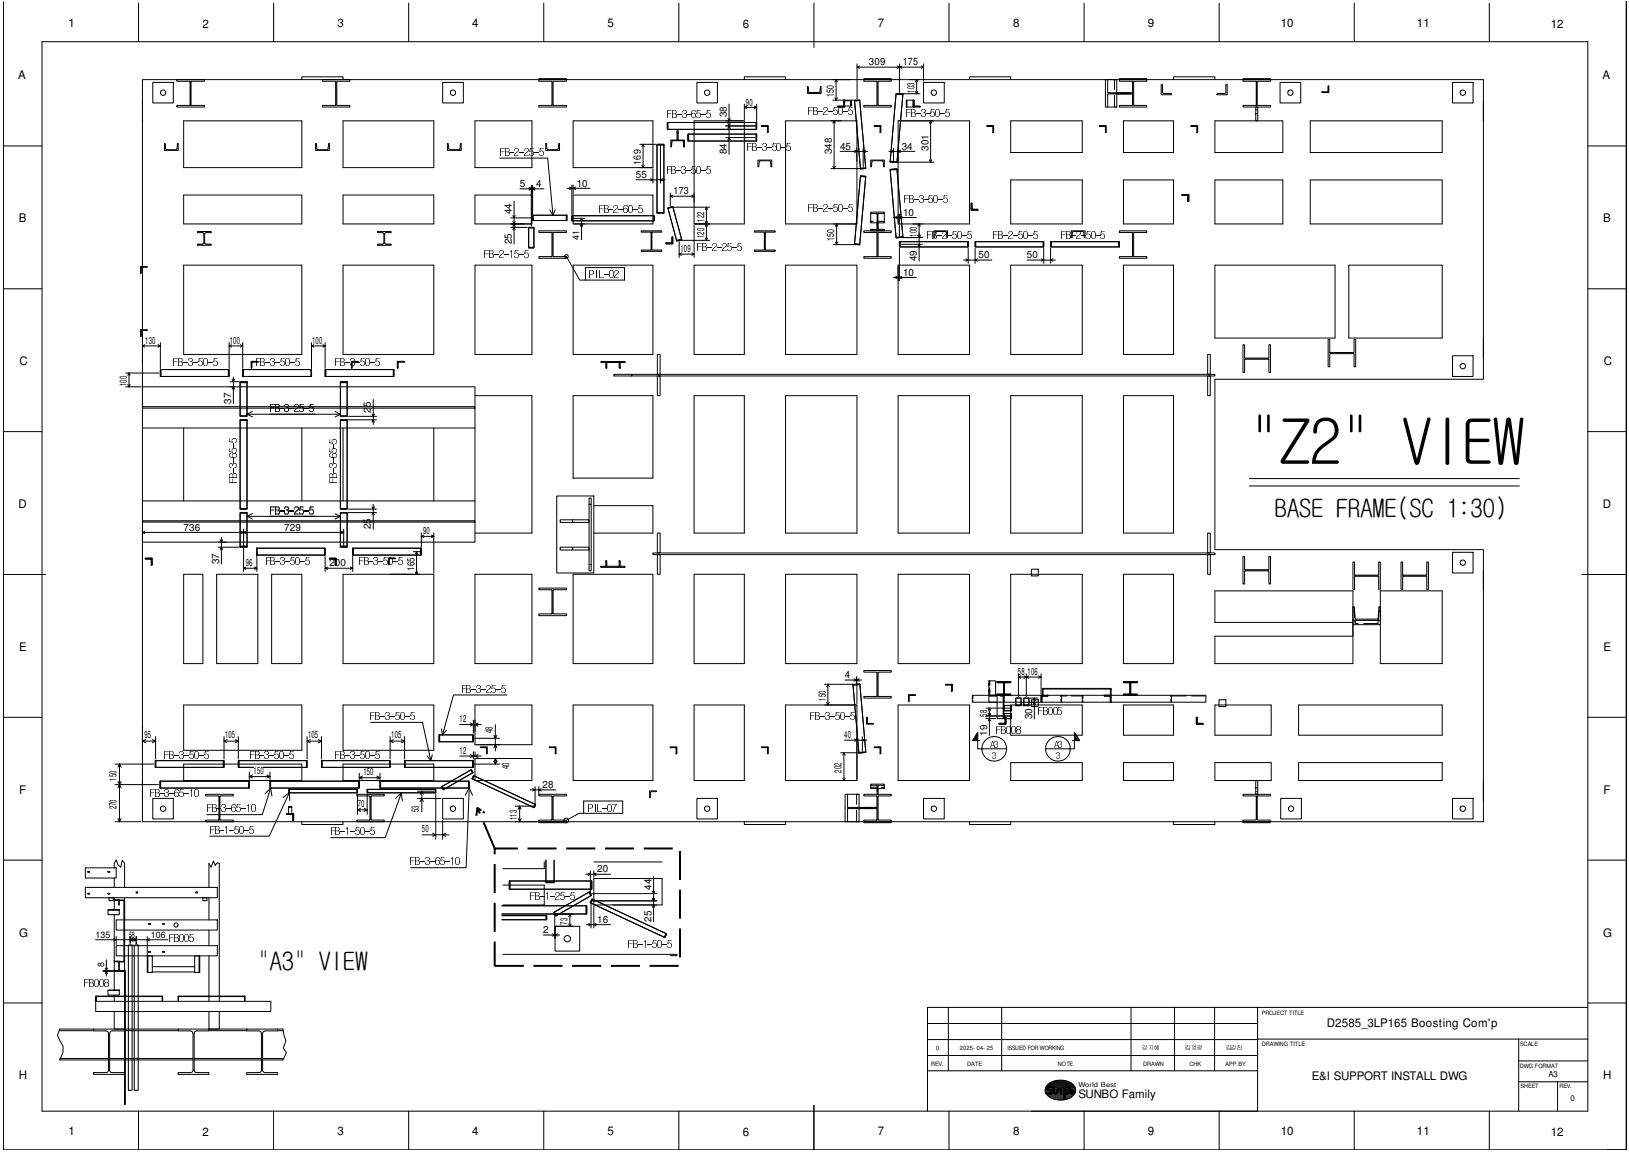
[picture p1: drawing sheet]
<svg xmlns="http://www.w3.org/2000/svg" width="420mm" height="297mm" viewBox="0 0 420 297" stroke-linecap="round" stroke-linejoin="round" font-family="sans-serif">
<defs><g id="words">
<text font-size="16.3" x="322.1" y="119.6">&quot;Z2&quot; VIEW</text>
<g font-size="6.5">
<text x="328.8" y="133.2">BASE FRAME(SC 1:30)</text>
<text x="66.5" y="250.1">&quot;A3&quot; VIEW</text>
</g>
<g font-size="3">
<text x="17.7" y="7.1">1</text>
<text x="52.2" y="7.2">2</text>
<text x="87" y="7">3</text>
<text x="121.8" y="7.1">4</text>
<text x="156.7" y="7">5</text>
<text x="191.6" y="7.1">6</text>
<text x="226.4" y="7.1">7</text>
<text x="261.3" y="7.1">8</text>
<text x="296.1" y="7">9</text>
<text x="330.3" y="7.1">10</text>
<text x="365.4" y="7.1">11</text>
<text x="400" y="7.2">12</text>
<text x="4.7" y="20.5">A</text>
<text x="413.3" y="20.5">A</text>
<text x="4.8" y="57.4">B</text>
<text x="413.5" y="57.4">B</text>
<text x="5" y="94.2">C</text>
<text x="413.6" y="94.2">C</text>
<text x="4.7" y="131">D</text>
<text x="413.4" y="131">D</text>
<text x="5" y="167.9">E</text>
<text x="413.6" y="167.9">E</text>
<text x="5" y="204.7">F</text>
<text x="413.6" y="204.7">F</text>
<text x="4.9" y="241.5">G</text>
<text x="413.5" y="241.5">G</text>
<text x="342.2" y="264.9">D2585_3LP165 Boosting Com'p</text>
<text x="4.8" y="278.3">H</text>
<text x="338.4" y="278.5">E&amp;I SUPPORT INSTALL DWG</text>
<text x="413.5" y="278.3">H</text>
<text x="278.1" y="283.1">SUNBO Family</text>
<text x="17.7" y="292.8">1</text>
<text x="52.2" y="292.8">2</text>
<text x="87" y="292.7">3</text>
<text x="121.8" y="292.8">4</text>
<text x="156.7" y="292.7">5</text>
<text x="191.6" y="292.8">6</text>
<text x="226.4" y="292.8">7</text>
<text x="261.3" y="292.8">8</text>
<text x="296.1" y="292.7">9</text>
<text x="330.3" y="292.8">10</text>
<text x="365.4" y="292.8">11</text>
<text x="400" y="292.8">12</text>
</g>
<g font-size="2.6">
<text x="224.1" y="16.8">309</text>
<text x="232.9" y="16.8">175</text>
<text x="235.8" y="24" transform="rotate(-90 235.8 24)">103</text>
<text x="192.4" y="27.2">90</text>
<text x="208.5" y="29.8" transform="rotate(90 208.5 29.8)">F</text>
<text x="209.8" y="29.8" transform="rotate(90 209.8 29.8)">B</text>
<text x="211" y="29.8" transform="rotate(90 211 29.8)">-</text>
<text x="212.3" y="29.8" transform="rotate(90 212.3 29.8)">2</text>
<text x="213.6" y="29.8" transform="rotate(90 213.6 29.8)">-</text>
<text x="214.8" y="29.8" transform="rotate(90 214.8 29.8)">5</text>
<text x="215.1" y="25" transform="rotate(-90 215.1 25)">150</text>
<text x="216.1" y="29.8" transform="rotate(90 216.1 29.8)">0</text>
<text x="217.4" y="29.8" transform="rotate(90 217.4 29.8)">-</text>
<text x="218.6" y="29.8" transform="rotate(90 218.6 29.8)">5</text>
<text x="172" y="30.4" transform="rotate(90 172 30.4)">F</text>
<text x="173.3" y="30.4" transform="rotate(90 173.3 30.4)">B</text>
<text x="174.5" y="30.4" transform="rotate(90 174.5 30.4)">-</text>
<text x="175.8" y="30.4" transform="rotate(90 175.8 30.4)">3</text>
<text x="177.1" y="30.4" transform="rotate(90 177.1 30.4)">-</text>
<text x="178.3" y="30.4" transform="rotate(90 178.3 30.4)">6</text>
<text x="179.6" y="30.4" transform="rotate(90 179.6 30.4)">5</text>
<text x="180.9" y="30.4" transform="rotate(90 180.9 30.4)">-</text>
<text x="182.2" y="30.4" transform="rotate(90 182.2 30.4)">5</text>
<text x="187.5" y="30.2" transform="rotate(-90 187.5 30.2)">38</text>
<text x="233.6" y="30.2" transform="rotate(90 233.6 30.2)">F</text>
<text x="234.9" y="30.2" transform="rotate(90 234.9 30.2)">B</text>
<text x="236.2" y="30.2" transform="rotate(90 236.2 30.2)">-</text>
<text x="237.4" y="30.2" transform="rotate(90 237.4 30.2)">3</text>
<text x="238.7" y="30.2" transform="rotate(90 238.7 30.2)">-</text>
<text x="240" y="30.2" transform="rotate(90 240 30.2)">5</text>
<text x="241.3" y="30.2" transform="rotate(90 241.3 30.2)">0</text>
<text x="242.5" y="30.2" transform="rotate(90 242.5 30.2)">-</text>
<text x="243.8" y="30.2" transform="rotate(90 243.8 30.2)">5</text>
<text x="128.9" y="40.3" transform="rotate(90 128.9 40.3)">F</text>
<text x="130.1" y="40.3" transform="rotate(90 130.1 40.3)">B</text>
<text x="131.4" y="40.3" transform="rotate(90 131.4 40.3)">-</text>
<text x="132.7" y="40.3" transform="rotate(90 132.7 40.3)">2</text>
<text x="133.9" y="40.3" transform="rotate(90 133.9 40.3)">-</text>
<text x="135.2" y="40.3" transform="rotate(90 135.2 40.3)">2</text>
<text x="136.5" y="40.3" transform="rotate(90 136.5 40.3)">5</text>
<text x="137.8" y="40.3" transform="rotate(90 137.8 40.3)">-</text>
<text x="139" y="40.3" transform="rotate(90 139 40.3)">5</text>
<text x="187.5" y="39.8" transform="rotate(-90 187.5 39.8)">84</text>
<text x="192.7" y="38.9" transform="rotate(90 192.7 38.9)">F</text>
<text x="193.9" y="38.9" transform="rotate(90 193.9 38.9)">B</text>
<text x="195.2" y="38.9" transform="rotate(90 195.2 38.9)">-</text>
<text x="196.5" y="38.9" transform="rotate(90 196.5 38.9)">3</text>
<text x="197.7" y="38.9" transform="rotate(90 197.7 38.9)">-</text>
<text x="199" y="38.9" transform="rotate(90 199 38.9)">5</text>
<text x="200.3" y="38.9" transform="rotate(90 200.3 38.9)">0</text>
<text x="201.5" y="38.9" transform="rotate(90 201.5 38.9)">-</text>
<text x="202.8" y="38.9" transform="rotate(90 202.8 38.9)">5</text>
<text x="214.6" y="39.8" transform="rotate(-90 214.6 39.8)">348</text>
<text x="216.7" y="38.6">45</text>
<text x="232.6" y="38.6">34</text>
<text x="239.5" y="38.9" transform="rotate(-90 239.5 38.9)">301</text>
<text x="164" y="45.9">55</text>
<text x="165.3" y="42.5" transform="rotate(-90 165.3 42.5)">169</text>
<text x="171.9" y="44.7" transform="rotate(90 171.9 44.7)">F</text>
<text x="173.2" y="44.7" transform="rotate(90 173.2 44.7)">B</text>
<text x="174.5" y="44.7" transform="rotate(90 174.5 44.7)">-</text>
<text x="175.7" y="44.7" transform="rotate(90 175.7 44.7)">3</text>
<text x="177" y="44.7" transform="rotate(90 177 44.7)">-</text>
<text x="178.3" y="44.7" transform="rotate(90 178.3 44.7)">5</text>
<text x="179.5" y="44.7" transform="rotate(90 179.5 44.7)">0</text>
<text x="180.8" y="44.7" transform="rotate(90 180.8 44.7)">-</text>
<text x="182.1" y="44.7" transform="rotate(90 182.1 44.7)">5</text>
<text x="134.1" y="48.2">5</text>
<text x="138.3" y="48.2">4</text>
<text x="148.8" y="48.1">10</text>
<text x="173.7" y="50.1">173</text>
<text x="233.1" y="52.3" transform="rotate(90 233.1 52.3)">F</text>
<text x="234.4" y="52.3" transform="rotate(90 234.4 52.3)">B</text>
<text x="235.7" y="52.3" transform="rotate(90 235.7 52.3)">-</text>
<text x="236.9" y="52.3" transform="rotate(90 236.9 52.3)">3</text>
<text x="238.2" y="52.3" transform="rotate(90 238.2 52.3)">-</text>
<text x="239.5" y="52.3" transform="rotate(90 239.5 52.3)">5</text>
<text x="240.7" y="52.3" transform="rotate(90 240.7 52.3)">0</text>
<text x="242" y="52.3" transform="rotate(90 242 52.3)">-</text>
<text x="243.3" y="52.3" transform="rotate(90 243.3 52.3)">5</text>
<text x="132" y="55.2" transform="rotate(-90 132 55.2)">44</text>
<text x="154.4" y="54.8" transform="rotate(90 154.4 54.8)">F</text>
<text x="155.7" y="54.8" transform="rotate(90 155.7 54.8)">B</text>
<text x="156.9" y="54.8" transform="rotate(90 156.9 54.8)">-</text>
<text x="158.2" y="54.8" transform="rotate(90 158.2 54.8)">2</text>
<text x="159.5" y="54.8" transform="rotate(90 159.5 54.8)">-</text>
<text x="160.7" y="54.8" transform="rotate(90 160.7 54.8)">6</text>
<text x="162" y="54.8" transform="rotate(90 162 54.8)">0</text>
<text x="163.3" y="54.8" transform="rotate(90 163.3 54.8)">-</text>
<text x="164.5" y="54.8" transform="rotate(90 164.5 54.8)">5</text>
<text x="181.6" y="57.1" transform="rotate(-90 181.6 57.1)">122</text>
<text x="208.5" y="54.7" transform="rotate(90 208.5 54.7)">F</text>
<text x="209.8" y="54.7" transform="rotate(90 209.8 54.7)">B</text>
<text x="211" y="54.7" transform="rotate(90 211 54.7)">-</text>
<text x="212.3" y="54.7" transform="rotate(90 212.3 54.7)">2</text>
<text x="213.6" y="54.7" transform="rotate(90 213.6 54.7)">-</text>
<text x="214.8" y="54.7" transform="rotate(90 214.8 54.7)">5</text>
<text x="216.1" y="54.7" transform="rotate(90 216.1 54.7)">0</text>
<text x="217.4" y="54.7" transform="rotate(90 217.4 54.7)">-</text>
<text x="218.6" y="54.7" transform="rotate(90 218.6 54.7)">5</text>
<text x="232.9" y="55.6">10</text>
<text x="132" y="63" transform="rotate(-90 132 63)">25</text>
<text x="175.5" y="65">109</text>
<text x="179.8" y="64.7" transform="rotate(90 179.8 64.7)">F</text>
<text x="181.1" y="64.7" transform="rotate(90 181.1 64.7)">B</text>
<text x="181.6" y="61.4" transform="rotate(-90 181.6 61.4)">120</text>
<text x="182.4" y="64.7" transform="rotate(90 182.4 64.7)">-</text>
<text x="183.6" y="64.7" transform="rotate(90 183.6 64.7)">2</text>
<text x="184.9" y="64.7" transform="rotate(90 184.9 64.7)">-</text>
<text x="186.2" y="64.7" transform="rotate(90 186.2 64.7)">2</text>
<text x="187.5" y="64.7" transform="rotate(90 187.5 64.7)">5</text>
<text x="188.7" y="64.7" transform="rotate(90 188.7 64.7)">-</text>
<text x="190" y="64.7" transform="rotate(90 190 64.7)">5</text>
<text x="215.2" y="62.2" transform="rotate(-90 215.2 62.2)">150</text>
<text x="236.5" y="61.1" transform="rotate(-90 236.5 61.1)">100</text>
<text x="239.2" y="61.6" transform="rotate(90 239.2 61.6)">F</text>
<text x="240.5" y="61.6" transform="rotate(90 240.5 61.6)">B</text>
<text x="241.8" y="61.6" transform="rotate(90 241.8 61.6)">-</text>
<text x="243" y="61.6" transform="rotate(90 243 61.6)">2</text>
<text x="244.3" y="61.6" transform="rotate(90 244.3 61.6)">-</text>
<text x="245.6" y="61.6" transform="rotate(90 245.6 61.6)">5</text>
<text x="246.8" y="61.6" transform="rotate(90 246.8 61.6)">0</text>
<text x="248.1" y="61.6" transform="rotate(90 248.1 61.6)">-</text>
<text x="249.4" y="61.6" transform="rotate(90 249.4 61.6)">5</text>
<text x="256.2" y="61.6" transform="rotate(90 256.2 61.6)">F</text>
<text x="257.4" y="61.6" transform="rotate(90 257.4 61.6)">B</text>
<text x="258.7" y="61.6" transform="rotate(90 258.7 61.6)">-</text>
<text x="260" y="61.6" transform="rotate(90 260 61.6)">2</text>
<text x="261.2" y="61.6" transform="rotate(90 261.2 61.6)">-</text>
<text x="262.5" y="61.6" transform="rotate(90 262.5 61.6)">5</text>
<text x="263.8" y="61.6" transform="rotate(90 263.8 61.6)">0</text>
<text x="265" y="61.6" transform="rotate(90 265 61.6)">-</text>
<text x="266.3" y="61.6" transform="rotate(90 266.3 61.6)">5</text>
<text x="273.7" y="61.6" transform="rotate(90 273.7 61.6)">F</text>
<text x="275" y="61.6" transform="rotate(90 275 61.6)">B</text>
<text x="276.2" y="61.6" transform="rotate(90 276.2 61.6)">-</text>
<text x="277.5" y="61.6" transform="rotate(90 277.5 61.6)">2</text>
<text x="278.8" y="61.6" transform="rotate(90 278.8 61.6)">-</text>
<text x="280" y="61.6" transform="rotate(90 280 61.6)">5</text>
<text x="281.3" y="61.6" transform="rotate(90 281.3 61.6)">0</text>
<text x="282.6" y="61.6" transform="rotate(90 282.6 61.6)">-</text>
<text x="283.8" y="61.6" transform="rotate(90 283.8 61.6)">5</text>
<text x="124.9" y="66.5" transform="rotate(90 124.9 66.5)">F</text>
<text x="126.2" y="66.5" transform="rotate(90 126.2 66.5)">B</text>
<text x="127.4" y="66.5" transform="rotate(90 127.4 66.5)">-</text>
<text x="128.7" y="66.5" transform="rotate(90 128.7 66.5)">2</text>
<text x="130" y="66.5" transform="rotate(90 130 66.5)">-</text>
<text x="131.2" y="66.5" transform="rotate(90 131.2 66.5)">1</text>
<text x="132.5" y="66.5" transform="rotate(90 132.5 66.5)">5</text>
<text x="133.8" y="66.5" transform="rotate(90 133.8 66.5)">-</text>
<text x="135" y="66.5" transform="rotate(90 135 66.5)">5</text>
<text x="152" y="71.7" transform="rotate(90 152 71.7)">P</text>
<text x="153.3" y="71.7" transform="rotate(90 153.3 71.7)">I</text>
<text x="154.6" y="71.7" transform="rotate(90 154.6 71.7)">L</text>
<text x="155.8" y="71.7" transform="rotate(90 155.8 71.7)">-</text>
<text x="157.1" y="71.7" transform="rotate(90 157.1 71.7)">0</text>
<text x="158.4" y="71.7" transform="rotate(90 158.4 71.7)">2</text>
<text x="232.9" y="71.1">10</text>
<text x="236.5" y="67.4" transform="rotate(-90 236.5 67.4)">49</text>
<text x="252.4" y="66.5">50</text>
<text x="264.8" y="66.5">50</text>
<text x="37.5" y="88.7">130</text>
<text x="59.3" y="88.7">100</text>
<text x="80.5" y="88.7">100</text>
<text x="44.7" y="94.4" transform="rotate(90 44.7 94.4)">F</text>
<text x="46" y="94.4" transform="rotate(90 46 94.4)">B</text>
<text x="47.2" y="94.4" transform="rotate(90 47.2 94.4)">-</text>
<text x="48.5" y="94.4" transform="rotate(90 48.5 94.4)">3</text>
<text x="49.8" y="94.4" transform="rotate(90 49.8 94.4)">-</text>
<text x="51.1" y="94.4" transform="rotate(90 51.1 94.4)">5</text>
<text x="52.3" y="94.4" transform="rotate(90 52.3 94.4)">0</text>
<text x="53.6" y="94.4" transform="rotate(90 53.6 94.4)">-</text>
<text x="54.9" y="94.4" transform="rotate(90 54.9 94.4)">5</text>
<text x="65.9" y="94.4" transform="rotate(90 65.9 94.4)">F</text>
<text x="67.2" y="94.4" transform="rotate(90 67.2 94.4)">B</text>
<text x="68.5" y="94.4" transform="rotate(90 68.5 94.4)">-</text>
<text x="69.7" y="94.4" transform="rotate(90 69.7 94.4)">3</text>
<text x="71" y="94.4" transform="rotate(90 71 94.4)">-</text>
<text x="72.3" y="94.4" transform="rotate(90 72.3 94.4)">5</text>
<text x="73.5" y="94.4" transform="rotate(90 73.5 94.4)">0</text>
<text x="74.8" y="94.4" transform="rotate(90 74.8 94.4)">-</text>
<text x="76.1" y="94.4" transform="rotate(90 76.1 94.4)">5</text>
<text x="86.5" y="94.4" transform="rotate(90 86.5 94.4)">F</text>
<text x="87.8" y="94.4" transform="rotate(90 87.8 94.4)">B</text>
<text x="89.1" y="94.4" transform="rotate(90 89.1 94.4)">-</text>
<text x="90.3" y="94.4" transform="rotate(90 90.3 94.4)">3</text>
<text x="91.6" y="94.4" transform="rotate(90 91.6 94.4)">-</text>
<text x="92.9" y="94.4" transform="rotate(90 92.9 94.4)">5</text>
<text x="94.1" y="94.4" transform="rotate(90 94.1 94.4)">0</text>
<text x="95.4" y="94.4" transform="rotate(90 95.4 94.4)">-</text>
<text x="96.7" y="94.4" transform="rotate(90 96.7 94.4)">5</text>
<text x="32.7" y="99.5" transform="rotate(-90 32.7 99.5)">100</text>
<text x="59.6" y="104.1" transform="rotate(-90 59.6 104.1)">37</text>
<text x="69.6" y="106.3" transform="rotate(90 69.6 106.3)">F</text>
<text x="70.8" y="106.3" transform="rotate(90 70.8 106.3)">B</text>
<text x="72.1" y="106.3" transform="rotate(90 72.1 106.3)">-</text>
<text x="73.4" y="106.3" transform="rotate(90 73.4 106.3)">3</text>
<text x="74.6" y="106.3" transform="rotate(90 74.6 106.3)">-</text>
<text x="75.9" y="106.3" transform="rotate(90 75.9 106.3)">2</text>
<text x="77.2" y="106.3" transform="rotate(90 77.2 106.3)">5</text>
<text x="78.4" y="106.3" transform="rotate(90 78.4 106.3)">-</text>
<text x="79.7" y="106.3" transform="rotate(90 79.7 106.3)">5</text>
<text x="95.7" y="106.4" transform="rotate(-90 95.7 106.4)">25</text>
<text x="61.1" y="114.3" transform="rotate(90 61.1 114.3)">55--F</text>
<text x="61.1" y="115.6" transform="rotate(90 61.1 115.6)">-63B</text>
<text x="87" y="114.4" transform="rotate(90 87 114.4)">55--F</text>
<text x="87" y="115.7" transform="rotate(90 87 115.7)">-63B</text>
<text x="47.4" y="136.8">736</text>
<text x="69.6" y="132.6" transform="rotate(90 69.6 132.6)">F</text>
<text x="70.8" y="132.6" transform="rotate(90 70.8 132.6)">B</text>
<text x="72.1" y="132.6" transform="rotate(90 72.1 132.6)">-</text>
<text x="73.3" y="136.8">729</text>
<text x="73.4" y="132.6" transform="rotate(90 73.4 132.6)">3</text>
<text x="74.6" y="132.6" transform="rotate(90 74.6 132.6)">-</text>
<text x="75.9" y="132.6" transform="rotate(90 75.9 132.6)">2</text>
<text x="77.2" y="132.6" transform="rotate(90 77.2 132.6)">5</text>
<text x="78.4" y="132.6" transform="rotate(90 78.4 132.6)">-</text>
<text x="79.7" y="132.6" transform="rotate(90 79.7 132.6)">5</text>
<text x="95.7" y="136.5" transform="rotate(-90 95.7 136.5)">25</text>
<text x="109.1" y="137.8">90</text>
<text x="56.5" y="145.5" transform="rotate(-90 56.5 145.5)">37</text>
<text x="63.4" y="146">96</text>
<text x="68.5" y="145.6" transform="rotate(90 68.5 145.6)">F</text>
<text x="69.8" y="145.6" transform="rotate(90 69.8 145.6)">B</text>
<text x="71" y="145.6" transform="rotate(90 71 145.6)">-</text>
<text x="72.3" y="145.6" transform="rotate(90 72.3 145.6)">3</text>
<text x="73.6" y="145.6" transform="rotate(90 73.6 145.6)">-</text>
<text x="74.8" y="145.6" transform="rotate(90 74.8 145.6)">5</text>
<text x="76.1" y="145.6" transform="rotate(90 76.1 145.6)">0</text>
<text x="77.4" y="145.6" transform="rotate(90 77.4 145.6)">-</text>
<text x="78.7" y="145.6" transform="rotate(90 78.7 145.6)">5</text>
<text x="85" y="146">200</text>
<text x="92.5" y="145.6" transform="rotate(90 92.5 145.6)">F</text>
<text x="93.8" y="145.6" transform="rotate(90 93.8 145.6)">B</text>
<text x="95" y="145.6" transform="rotate(90 95 145.6)">-</text>
<text x="96.3" y="145.6" transform="rotate(90 96.3 145.6)">3</text>
<text x="97.6" y="145.6" transform="rotate(90 97.6 145.6)">-</text>
<text x="98.8" y="145.6" transform="rotate(90 98.8 145.6)">5</text>
<text x="100.1" y="145.6" transform="rotate(90 100.1 145.6)">0</text>
<text x="101.4" y="145.6" transform="rotate(90 101.4 145.6)">-</text>
<text x="102.7" y="145.6" transform="rotate(90 102.7 145.6)">5</text>
<text x="106.9" y="147.2" transform="rotate(-90 106.9 147.2)">165</text>
<text x="119" y="178.7" transform="rotate(90 119 178.7)">F</text>
<text x="120.3" y="178.7" transform="rotate(90 120.3 178.7)">B</text>
<text x="121.6" y="178.7" transform="rotate(90 121.6 178.7)">-</text>
<text x="122.9" y="178.7" transform="rotate(90 122.9 178.7)">3</text>
<text x="124.1" y="178.7" transform="rotate(90 124.1 178.7)">-</text>
<text x="125.4" y="178.7" transform="rotate(90 125.4 178.7)">2</text>
<text x="126.7" y="178.7" transform="rotate(90 126.7 178.7)">5</text>
<text x="127.9" y="178.7" transform="rotate(90 127.9 178.7)">-</text>
<text x="129.2" y="178.7" transform="rotate(90 129.2 178.7)">5</text>
<text x="217.9" y="174.8">4</text>
<text x="262.5" y="174.1">58</text>
<text x="265" y="174.1">106</text>
<text x="95.5" y="185.8" transform="rotate(90 95.5 185.8)">F</text>
<text x="96.8" y="185.8" transform="rotate(90 96.8 185.8)">B</text>
<text x="98.1" y="185.8" transform="rotate(90 98.1 185.8)">-</text>
<text x="99.4" y="185.8" transform="rotate(90 99.4 185.8)">3</text>
<text x="100.6" y="185.8" transform="rotate(90 100.6 185.8)">-</text>
<text x="101.9" y="185.8" transform="rotate(90 101.9 185.8)">5</text>
<text x="103.2" y="185.8" transform="rotate(90 103.2 185.8)">0</text>
<text x="104.4" y="185.8" transform="rotate(90 104.4 185.8)">-</text>
<text x="105.7" y="185.8" transform="rotate(90 105.7 185.8)">5</text>
<text x="209" y="185.7" transform="rotate(90 209 185.7)">F</text>
<text x="210.3" y="185.7" transform="rotate(90 210.3 185.7)">B</text>
<text x="211.6" y="185.7" transform="rotate(90 211.6 185.7)">-</text>
<text x="212.9" y="185.7" transform="rotate(90 212.9 185.7)">3</text>
<text x="213" y="180.7" transform="rotate(-90 213 180.7)">150</text>
<text x="214.1" y="185.7" transform="rotate(90 214.1 185.7)">-</text>
<text x="215.4" y="185.7" transform="rotate(90 215.4 185.7)">5</text>
<text x="216.7" y="185.7" transform="rotate(90 216.7 185.7)">0</text>
<text x="217.9" y="185.7" transform="rotate(90 217.9 185.7)">-</text>
<text x="219.2" y="185.7" transform="rotate(90 219.2 185.7)">5</text>
<text x="254.6" y="184.8" transform="rotate(-90 254.6 184.8)">58</text>
<text x="266.2" y="185.4" transform="rotate(-90 266.2 185.4)">30</text>
<text x="267.7" y="184.5" transform="rotate(90 267.7 184.5)">F</text>
<text x="268.9" y="184.5" transform="rotate(90 268.9 184.5)">B</text>
<text x="270.2" y="184.5" transform="rotate(90 270.2 184.5)">0</text>
<text x="271.5" y="184.5" transform="rotate(90 271.5 184.5)">0</text>
<text x="272.8" y="184.5" transform="rotate(90 272.8 184.5)">5</text>
<text x="37.3" y="190.4">95</text>
<text x="58" y="190.4">105</text>
<text x="79.5" y="190.4">105</text>
<text x="100.9" y="190.4">105</text>
<text x="118.5" y="186.1">12</text>
<text x="127" y="189.1" transform="rotate(-90 127 189.1)">48</text>
<text x="217.8" y="190.3">40</text>
<text x="254.6" y="189.7" transform="rotate(-90 254.6 189.7)">19</text>
<text x="256.9" y="189.2" transform="rotate(90 256.9 189.2)">F3</text>
<text x="258.1" y="189.2" transform="rotate(90 258.1 189.2)">B</text>
<text x="259.4" y="189.2" transform="rotate(90 259.4 189.2)">0</text>
<text x="260.7" y="189.2" transform="rotate(90 260.7 189.2)">0</text>
<text x="262" y="189.2" transform="rotate(90 262 189.2)">8</text>
<text x="42.3" y="195.6" transform="rotate(90 42.3 195.6)">F</text>
<text x="43.6" y="195.6" transform="rotate(90 43.6 195.6)">B</text>
<text x="44.9" y="195.6" transform="rotate(90 44.9 195.6)">-</text>
<text x="46.1" y="195.6" transform="rotate(90 46.1 195.6)">3</text>
<text x="47.4" y="195.6" transform="rotate(90 47.4 195.6)">-</text>
<text x="48.7" y="195.6" transform="rotate(90 48.7 195.6)">5</text>
<text x="50" y="195.6" transform="rotate(90 50 195.6)">0</text>
<text x="51.2" y="195.6" transform="rotate(90 51.2 195.6)">-</text>
<text x="52.5" y="195.6" transform="rotate(90 52.5 195.6)">5</text>
<text x="64.4" y="195.7" transform="rotate(90 64.4 195.7)">F</text>
<text x="65.7" y="195.7" transform="rotate(90 65.7 195.7)">B</text>
<text x="66.9" y="195.7" transform="rotate(90 66.9 195.7)">-</text>
<text x="68.2" y="195.7" transform="rotate(90 68.2 195.7)">3</text>
<text x="69.5" y="195.7" transform="rotate(90 69.5 195.7)">-</text>
<text x="70.7" y="195.7" transform="rotate(90 70.7 195.7)">5</text>
<text x="72" y="195.7" transform="rotate(90 72 195.7)">0</text>
<text x="73.3" y="195.7" transform="rotate(90 73.3 195.7)">-</text>
<text x="74.5" y="195.7" transform="rotate(90 74.5 195.7)">5</text>
<text x="86.5" y="195.6" transform="rotate(90 86.5 195.6)">F</text>
<text x="87.8" y="195.6" transform="rotate(90 87.8 195.6)">B</text>
<text x="89" y="195.6" transform="rotate(90 89 195.6)">-</text>
<text x="90.3" y="195.6" transform="rotate(90 90.3 195.6)">3</text>
<text x="91.6" y="195.6" transform="rotate(90 91.6 195.6)">-</text>
<text x="92.8" y="195.6" transform="rotate(90 92.8 195.6)">5</text>
<text x="94.1" y="195.6" transform="rotate(90 94.1 195.6)">0</text>
<text x="95.4" y="195.6" transform="rotate(90 95.4 195.6)">-</text>
<text x="96.6" y="195.6" transform="rotate(90 96.6 195.6)">5</text>
<text x="118.5" y="194.3">12</text>
<text x="30.1" y="201.3" transform="rotate(-90 30.1 201.3)">150</text>
<text x="65.4" y="199.6">150</text>
<text x="93.7" y="199.9">150</text>
<text x="131.4" y="198.3" transform="rotate(-90 131.4 198.3)">40</text>
<text x="139.9" y="203.2">28</text>
<text x="217.1" y="199.3" transform="rotate(-90 217.1 199.3)">202</text>
<text x="30.1" y="208.7" transform="rotate(-90 30.1 208.7)">270</text>
<text x="38.6" y="205.4" transform="rotate(90 38.6 205.4)">F</text>
<text x="39.9" y="205.4" transform="rotate(90 39.9 205.4)">B</text>
<text x="41.1" y="205.4" transform="rotate(90 41.1 205.4)">-</text>
<text x="42.4" y="205.4" transform="rotate(90 42.4 205.4)">3</text>
<text x="43.7" y="205.4" transform="rotate(90 43.7 205.4)">-</text>
<text x="45" y="205.4" transform="rotate(90 45 205.4)">6</text>
<text x="46.2" y="205.4" transform="rotate(90 46.2 205.4)">5</text>
<text x="47.5" y="205.4" transform="rotate(90 47.5 205.4)">-</text>
<text x="48.8" y="205.4" transform="rotate(90 48.8 205.4)">1</text>
<text x="50" y="205.4" transform="rotate(90 50 205.4)">0</text>
<text x="53.3" y="209.4" transform="rotate(90 53.3 209.4)">F</text>
<text x="54.6" y="209.4" transform="rotate(90 54.6 209.4)">B</text>
<text x="55.8" y="209.4" transform="rotate(90 55.8 209.4)">-</text>
<text x="57.1" y="209.4" transform="rotate(90 57.1 209.4)">3</text>
<text x="58.4" y="209.4" transform="rotate(90 58.4 209.4)">-</text>
<text x="59.6" y="209.4" transform="rotate(90 59.6 209.4)">6</text>
<text x="60.9" y="209.4" transform="rotate(90 60.9 209.4)">5</text>
<text x="62.2" y="209.4" transform="rotate(90 62.2 209.4)">-</text>
<text x="63.5" y="209.4" transform="rotate(90 63.5 209.4)">1</text>
<text x="64.7" y="209.4" transform="rotate(90 64.7 209.4)">0</text>
<text x="92.3" y="208.2">70</text>
<text x="108" y="209.4" transform="rotate(-90 108 209.4)">53</text>
<text x="151.6" y="209.3" transform="rotate(90 151.6 209.3)">P</text>
<text x="152.8" y="209.3" transform="rotate(90 152.8 209.3)">I</text>
<text x="154.1" y="209.3" transform="rotate(90 154.1 209.3)">L</text>
<text x="155.4" y="209.3" transform="rotate(90 155.4 209.3)">-</text>
<text x="156.6" y="209.3" transform="rotate(90 156.6 209.3)">0</text>
<text x="157.9" y="209.3" transform="rotate(90 157.9 209.3)">7</text>
<text x="54.1" y="215" transform="rotate(90 54.1 215)">F</text>
<text x="55.3" y="215" transform="rotate(90 55.3 215)">B</text>
<text x="56.6" y="215" transform="rotate(90 56.6 215)">-</text>
<text x="57.9" y="215" transform="rotate(90 57.9 215)">1</text>
<text x="59.1" y="215" transform="rotate(90 59.1 215)">-</text>
<text x="60.4" y="215" transform="rotate(90 60.4 215)">5</text>
<text x="61.7" y="215" transform="rotate(90 61.7 215)">0</text>
<text x="62.9" y="215" transform="rotate(90 62.9 215)">-</text>
<text x="64.2" y="215" transform="rotate(90 64.2 215)">5</text>
<text x="85.3" y="215.3" transform="rotate(90 85.3 215.3)">F</text>
<text x="86.5" y="215.3" transform="rotate(90 86.5 215.3)">B</text>
<text x="87.8" y="215.3" transform="rotate(90 87.8 215.3)">-</text>
<text x="89.1" y="215.3" transform="rotate(90 89.1 215.3)">1</text>
<text x="90.3" y="215.3" transform="rotate(90 90.3 215.3)">-</text>
<text x="91.6" y="215.3" transform="rotate(90 91.6 215.3)">5</text>
<text x="92.9" y="215.3" transform="rotate(90 92.9 215.3)">0</text>
<text x="94.1" y="215.3" transform="rotate(90 94.1 215.3)">-</text>
<text x="95.4" y="215.3" transform="rotate(90 95.4 215.3)">5</text>
<text x="108.8" y="214.6">50</text>
<text x="133.3" y="211.5" transform="rotate(-90 133.3 211.5)">113</text>
<text x="105.9" y="223.1" transform="rotate(90 105.9 223.1)">F</text>
<text x="107.1" y="223.1" transform="rotate(90 107.1 223.1)">B</text>
<text x="108.4" y="223.1" transform="rotate(90 108.4 223.1)">-</text>
<text x="109.7" y="223.1" transform="rotate(90 109.7 223.1)">3</text>
<text x="111" y="223.1" transform="rotate(90 111 223.1)">-</text>
<text x="112.2" y="223.1" transform="rotate(90 112.2 223.1)">6</text>
<text x="113.5" y="223.1" transform="rotate(90 113.5 223.1)">5</text>
<text x="114.8" y="223.1" transform="rotate(90 114.8 223.1)">-</text>
<text x="116" y="223.1" transform="rotate(90 116 223.1)">1</text>
<text x="117.3" y="223.1" transform="rotate(90 117.3 223.1)">0</text>
<text x="154.1" y="224.9">20</text>
<text x="136.8" y="232" transform="rotate(90 136.8 232)">F</text>
<text x="138" y="232" transform="rotate(90 138 232)">B</text>
<text x="139.3" y="232" transform="rotate(90 139.3 232)">-</text>
<text x="140.6" y="232" transform="rotate(90 140.6 232)">1</text>
<text x="141.9" y="232" transform="rotate(90 141.9 232)">-</text>
<text x="143.1" y="232" transform="rotate(90 143.1 232)">2</text>
<text x="144.4" y="232" transform="rotate(90 144.4 232)">5</text>
<text x="145.7" y="232" transform="rotate(90 145.7 232)">-</text>
<text x="146.9" y="232" transform="rotate(90 146.9 232)">5</text>
<text x="168" y="229.5" transform="rotate(-90 168 229.5)">44</text>
<text x="146.4" y="238.5" transform="rotate(-90 146.4 238.5)">73</text>
<text x="154.1" y="238">16</text>
<text x="168" y="237.7" transform="rotate(-90 168 237.7)">25</text>
<text x="43.7" y="242.9" transform="rotate(90 43.7 242.9)">F</text>
<text x="45" y="242.9" transform="rotate(90 45 242.9)">B</text>
<text x="46.2" y="242.9" transform="rotate(90 46.2 242.9)">0</text>
<text x="47.5" y="242.9" transform="rotate(90 47.5 242.9)">0</text>
<text x="48.8" y="242.9" transform="rotate(90 48.8 242.9)">5</text>
<text x="140.1" y="240.6">2</text>
<text x="161.9" y="244.5" transform="rotate(90 161.9 244.5)">F</text>
<text x="163.2" y="244.5" transform="rotate(90 163.2 244.5)">B</text>
<text x="164.5" y="244.5" transform="rotate(90 164.5 244.5)">-</text>
<text x="165.7" y="244.5" transform="rotate(90 165.7 244.5)">1</text>
<text x="167" y="244.5" transform="rotate(90 167 244.5)">-</text>
<text x="168.3" y="244.5" transform="rotate(90 168.3 244.5)">5</text>
<text x="169.5" y="244.5" transform="rotate(90 169.5 244.5)">0</text>
<text x="170.8" y="244.5" transform="rotate(90 170.8 244.5)">-</text>
<text x="172.1" y="244.5" transform="rotate(90 172.1 244.5)">5</text>
<text x="21.7" y="254.4" transform="rotate(90 21.7 254.4)">F</text>
<text x="23" y="254.4" transform="rotate(90 23 254.4)">B</text>
<text x="24.3" y="254.4" transform="rotate(90 24.3 254.4)">0</text>
<text x="25.5" y="254.4" transform="rotate(90 25.5 254.4)">0</text>
<text x="26.8" y="254.4" transform="rotate(90 26.8 254.4)">8</text>
</g>
<g font-size="2.3">
<text x="149.4" y="61.8" transform="rotate(-90 149.4 61.8)">41</text>
<text x="255.4" y="192.7" transform="rotate(90 255.4 192.7)">A3</text>
<text x="271.7" y="192.7" transform="rotate(90 271.7 192.7)">A3</text>
<text x="272.9" y="192.7" transform="rotate(90 272.9 192.7)">3</text>
<text x="24.6" y="241.8">135</text>
<text x="33.3" y="241.8">58</text>
<text x="38.9" y="241.8">106</text>
<text x="26.8" y="249.3" transform="rotate(-90 26.8 249.3)">8</text>
</g>
<g font-size="2.1">
<text x="399.4" y="277.7">A3</text>
<text x="405.1" y="283.8">0</text>
</g>
<text font-size="1.7" x="278.1" y="280.3">World Best</text>
<g font-size="1.5">
<text x="325.5" y="261.6">PROJECT TITLE</text>
<text x="325.5" y="269.7">DRAWING TITLE</text>
<text x="392" y="269.7">SCALE</text>
<text x="240.2" y="274.8">REV.</text>
<text x="241.5" y="270.8">0</text>
<text x="247.6" y="270.8">2025- 04- 25</text>
<text x="249.5" y="274.8">DATE</text>
<text x="259.8" y="270.8">ISSUED FOR WORKING</text>
<text x="272.9" y="274.8">NOTE</text>
<text x="294.6" y="270.8" transform="rotate(90 294.6 270.8)">강</text>
<text x="294.8" y="274.8">DRAWN</text>
<text x="296" y="270.8" transform="rotate(90 296 270.8)">지</text>
<text x="297.5" y="270.8" transform="rotate(90 297.5 270.8)">혜</text>
<text x="305.7" y="270.8" transform="rotate(90 305.7 270.8)">김</text>
<text x="306.8" y="274.8">CHK</text>
<text x="307.2" y="270.8" transform="rotate(90 307.2 270.8)">영</text>
<text x="308.7" y="270.8" transform="rotate(90 308.7 270.8)">광</text>
<text x="316.1" y="274.8">APP.BY</text>
<text x="316.1" y="270.8" transform="rotate(90 316.1 270.8)">김</text>
<text x="317.6" y="270.8" transform="rotate(90 317.6 270.8)">갑</text>
<text x="319.1" y="270.8" transform="rotate(90 319.1 270.8)">진</text>
<text x="392" y="275.5">DWG FORMAT</text>
<text x="392.2" y="280.5">SHEET</text>
<text x="402.2" y="280.5">REV.</text>
</g>
</g></defs>
<g fill="none" stroke="#000" stroke-width=".26">
<path d="M.9 .5v296h418.6v-296M10.8 10.8h398.7v275.7h-398.7zM35.7 .8v10M70.6 .8v10M105.4 .8v10M140.2 .8v10M175.1 .8v10M209.9 .8v11.4M221.1 16.5v9M221.1 17.3h17.1M221.1 17.3l.6 .3M221.7 17l-.6 .3"/>
<path d="M231.4 17l.6 .3M232 17.3l-.6 .3M232 16.5v7.4M232 17.3l.6 .3M232.6 17l-.6 .3M237.6 17l.6 .3M238.2 17.3l-.6 .3M238.2 16.5v4.4M244.8 .8v10M279.6 .8v10M314.5 .8v10M349.3 .8v10"/>
<path d="M384.1 .8v10M.9 37.6h9.9M36.7 31.2v-10.7h345.9v10.7M36.7 26v73.7M39.4 21.3h5.3v5.2h-5.3zM42.4 37l.2 .1 .1 1.3 .3 .2 2.5-.1 .3-1.4 .2-.1v1.8h-3.6zM45.6 20.5h7.1v.5h-3.4v6.2h3.4v.4h-7.1v-.4h3.4v-6.2h-3.4zM47.4 31.2h30.5v12h-30.5zM77.9 20.5v-.7h10.6v.7M81.4 37l.2 .1 .1 1.3 .3 .2 2.5-.1 .3-1.4 .2-.1v1.8h-3.6zM83.2 20.5h7.1v.5h-3.4v6.2h3.4v.4h-7.1v-.4h3.4v-6.2h-3.4zM88.5 31.2h23.4v12h-23.4z"/>
<path d="M114.2 21.3h5.3v5.2h-5.3zM115.4 37l.2 .1 .1 1.3 .3 .2 2.6-.1 .1-1.4 .3-.1v1.8h-3.6zM122.5 31.2h14.7v12h-14.7zM139 20.5h7.1v.5h-3.4v6.2h3.4v.4h-7.1v-.4h3.4v-6.2h-3.4zM139 20.5v-.2h7.1v.2M140.8 37l.2 .1 .1 1.3 .2 .2 2.6-.1 .2-1.4 .2-.1v1.8h-3.5zM147.8 31.2h20.6v12h-20.6zM165 37.2h4.1M165.9 37.2l-.3 .6M165.9 37.2l.3 .6M165.9 37.2v6M169.5 37.2h1.7v.2h-1.7z"/>
<path d="M169.5 37.2h1.7v17.7h-1.7zM169.5 37.4v17.4M170.3 37.5v9.7M171.2 37.4v17.4M172.1 31.6h.2v1.8h-.2zM172.1 31.6h23.1v1.8h-23.1zM172.3 33.4h22.7M172.3 31.6h22.7M173 36.1h3.5v1.8h-.1l-.2-1.6h-2.8l-.2 1.6h-.2zM174.6 34.2h.3v-.5h-.3v2.4h.3v-1.9M174.6 35.4h.3M177.4 34.6h.2v1.8h-.2z"/>
<path d="M177.4 34.6h17.8v1.8h-17.8zM177.6 36.4h17.4M177.6 34.6h17.4M179 31.2h13v26.5h-13zM179.7 21.3h5.3v5.2h-5.3zM187.2 35.5h7.6M187.2 32.5h7.6M187.7 36.1l.3-.6 .3 .6M187.7 31.9l.3 .6M187.7 30.6l.3 .6 .3-.6M188 32.5l-.3 .6M188 32.5l.3 .6"/>
<path d="M188 26.8v13M188.3 31.9l-.3 .6M192 20.5v-.7h10.6v.7M192 26.8v4.1M192 27.7l.6 .3M192 27.7h3.2M192.6 27.4l-.6 .3M194.6 27.4l.6 .3M195 34.6h.2v1.8h-.2zM195 31.6h.2v1.8h-.2zM195.2 27.7l-.6 .3M195.2 26.8v4.8"/>
<path d="M196.4 32.4h1.8v1.8h-.3v-1.6h-1.5zM202.6 31.2h18.4v26.5h-18.4zM208.3 22.3h.1l.2 1.6h2.9l.1-1.6h.2v1.8h-3.5zM214.8 20.5h4.7M214.8 25.8h6M215.1 31.2l-.3 .5M215.1 31.2l.3 .5M215.1 31.2v12.3M215.3 25.2l.3 .6M215.6 20.5l-.3 .6M215.6 20.5l.4 .6M215.6 20.5v5.3"/>
<path d="M216 25.2l-.4 .6M216.7 39h7.1M217.6 25.8h.2v1.8h-1.7v-.2h1.5zM217.8 26h1.6M217.8 27.3h1.6M219.4 26h.2v1.3h-.2zM220.4 25.9l1.3-.1v.2l-1.3 .1zM220.4 25.9l1.3-.1 1.6 17.6-1.3 .2zM220.4 26.1l1.5 17.3M220.4 38.7l.6 .3-.6 .3M221.7 26l1.6 17.3M222.6 38.2v5"/>
<path d="M222.8 20.5h7.1v.5h-3.4v6.2h3.4v.4h-7.1v-.4h3.4v-6.2h-3.4zM222.8 20.5v-.2h7.1v.2M223.2 38.7l-.6 .3 .6 .3M225.5 32.4h1.7v1.8h-.2v-1.6h-1.5zM229.3 39h6.7M229.9 38.7l.6 .3-.6 .3M230.5 38.2v3.3M231.1 24.3l-1.5 17.3M231.1 24.1l1.8 .2v.1l-1.8-.1zM231.1 24.1l1.8 .2-1.6 17.6-1.7-.1zM231.6 31.2h18.5v26.5h-18.5zM232.2 38.7l-.6 .3 .6 .3"/>
<path d="M232.3 24.2h5M232.9 24.4l-1.6 17.3M233.8 25.8h.1v1.8h-.1zM233.9 25.8h1.6M233.9 27.6h1.6M234.8 20.5h2.5M235.5 25.8h.3v1.6h1.5v.2h-1.8zM236.1 23.6l.3 .6M236.4 20.5l-.3 .6M236.4 20.5l.3 .6M236.4 20.5v3.7M236.7 23.6l-.3 .6"/>
<path d="M238.2 21.3h5.3v5.2h-5.3zM240 31.2l-.3 .5M240 31.2l.3 .5M240 31.2v10.6M250.1 20.5v-.7h10.6v.7M254.5 32.4h1.8v1.8h-.2v-1.6h-1.6zM260.7 31.2h18.4v8.1h-18.4zM283.5 32.4h1.8v1.8h-.2v-1.6h-1.6zM285.7 20.5v3.4h6.4v.3h-6.4v3.4M288 23.9v-3.4h-2.9v7.1h2.9v-3.4M288.7 20.5h7.1v.5h-3.4v6.2h3.4v.4h-7.1v-.4h3.4v-6.2h-3.4zM288.7 20.5v-.2h7.1v.2"/>
<path d="M289.8 31.2h12.9v8.1h-12.9zM299.5 21.8l.3 .2 .1 2 2.1 .1 .2 .3h-2.7zM302.7 20.5v-.7h10.6v.7M307.1 32.4h1.8v1.8h-.2v-1.6h-1.6zM313.3 31.2h17.6v8.1h-17.6zM313.9 24.2l2.2-.2 .1-2 .3-.2v2.6h-2.6zM320.6 20.5h7.1v.5h-3.4v6.2h3.4v.4h-7.1v-.4h3.4v-6.2h-3.4zM320.6 20.5v-.2h7.1v.2M323.9 29.3v-1.7h.5v3.6h-.5v-1.9h.5M330.2 21.3h5.3v5.2h-5.3zM337.9 31.2h34.1v8.1h-34.1zM340.9 23.7h1.6v-1.6h.2v1.8h-1.8z"/>
<path d="M374.6 21.3h5.3v5.2h-5.3zM382.6 26v66.3M419.5 37.6h-10M47.4 50.3h30.5v7.4h-30.5zM50.9 59.7h3.6v.3h-1.3l-.4 .3v2.5l.4 .1h1.3v.3h-3.6v-.3h1.3l.4-.3-.1-2.4-.3-.2h-1.3zM88.5 50.3h23.4v7.4h-23.4zM97.4 59.7h3.5v.3h-1.3l-.4 .3 .1 2.5 .3 .1h1.3v.3h-3.5v-.3h1.3l.3-.3v-2.4l-.3-.2h-1.3zM122.5 50.3h14.7v7.4h-14.7zM128.9 40.8h12.4l1.3 14.7M131.7 56.2h5.3M131.7 58.6h4.3M132.3 57.1l.6 1.2"/>
<path d="M132.3 55.6l.3 .6 .3-.6M132.3 59.2l.3-.6 .3 .6M132.6 51.9v11M132.9 57.1l-.6 1.2M134.1 48.7h6.2M136.4 58.6h1.3v.2h-1.3zM136.4 58.6h1.3v5.3h-1.3zM136.4 58.8v5M136.4 48.4l.6 .3-.6 .3M136.6 48.4l1.2 .6M137 47.8v10.5M137.2 47.8v2.2"/>
<path d="M137.4 55.5h.1v1.4h-.1zM137.4 55.5h8.8v1.4h-8.8zM137.4 47.8v7.4M137.5 56.9h8.5M137.5 55.5h8.5M137.7 58.8v5M137.8 48.4l-1.2 .6M138 48.4l-.6 .3 .6 .3M139 59.5h7.1v.4h-3.4v6.3h3.4v.4h-7.1v-.4h3.4v-6.3h-3.4zM141.8 54.2l.8 1.3M143.2 54.1l-.6 1.4M146 55.5h.2v1.4h-.2z"/>
<path d="M146.3 48.6h5.9M146.9 48.3l.6 .3-.6 .3M147.5 55.6h.2v1.3h-.2zM147.5 55.6h21.2v1.3h-21.2zM147.5 47.7v7.6M147.7 55.6h20.9M147.7 56.9h20.9M147.8 50.3h20.6v7.4h-20.6zM147.8 47.7v2.3M147.8 56.3h3M148.5 48.3l-.7 .3 .7 .3M149.7 58.3l.3-.6 .3 .6"/>
<path d="M150 56.3l-.3 .6M150 56.3l.3 .6M150 56.3v5.5M164 46.4h7.5M165.4 59.5h5.3v.4h-2.6v4.6h2.6v.3h-5.3v-.3h2.5v-4.6h-2.5zM165.6 42.6l.3 .6M166.2 42.6l-.3 .6M167.8 46.1l.6 .3-.6 .3M168.4 43.5v3.7M168.6 55.6h.1v1.3h-.1zM169.5 54.8h1.7v.1h-1.7zM170.9 46.1l-.6 .3 .6 .3"/>
<path d="M172.3 53.6l1.2-.3 .1 .1-1.3 .4zM172.3 53.6l1.2-.3 2.4 8.5-1.4 .3zM172.3 53.8l2.2 8.2M172.9 50.6l.6 .3M172.9 50.6h6.1M172.9 49.7v3.4M173.2 53.4h9.8M173.5 50.3l-.6 .3M173.6 53.4l2.2 8.2M178.4 50.3l.6 .3M179 50.6l-.6 .3M179 58v8.4"/>
<path d="M181.9 57.1l.6 1.2M182.2 53.4v8.6M182.2 53.4l-.3 .6M182.2 53.4l.3 .6M182.5 57.1l-.6 1.2M194.6 59.5h5.3v.4h-2.5v4.6h2.5v.3h-5.3v-.3h2.5v-4.6h-2.5zM195.5 41.3h3.5v1.7l-.2-.1v-1.2l-.3-.3-2.6 .1-.2 1.4-.2 .1zM214.3 43.5h8M214.8 42.9l.3 .6M215.4 42.9l-.3 .6M215.8 57.7l-.3 .6M215.8 57.7l.3 .6"/>
<path d="M215.8 57.7v5.4M221.9 43.4l1.4-.1v.1l-1.3 .2zM221.9 45.5l-1.5 17.3M222 45.3l1.3 .2v.1l-1.4-.1zM222 45.3l1.3 .2-1.6 17.6-1.3-.2zM222.8 59.5h7.1v.4h-3.4v6.3h3.4v.4h-7.1v-.4h3.4v-6.3h-3.4zM223.3 45.6l-1.6 17.3M224.6 41.3h3.5v1.7l-.2-.1-.1-1.2-.3-.3-2.5 .1-.2 1.4-.2 .1zM224.6 55.1v2.3h1.6M228.1 55.1v-.4h-3.5v.4h1.6v4h-1.6v.4h3.5v-.4h-1.7v-4h1.7v2.3h-1.7M229.6 43.7l1.7-.2v.2l-1.7 .2zM229.6 43.7l1.7-.2 1.6 17.7-1.8 .1z"/>
<path d="M229.6 41.6l1.7 .1v.2l-1.7-.1zM229.6 43.9l1.5 17.3M230.5 56.1h5.8M230.8 41.8h10.1M231.1 55.8l.5 .3-.5 .3M231.3 43.7l1.6 17.3M232 55.2v5.8M232.6 55.8l-.6 .3 .6 .3M237.1 57.7v9.7M237.1 57.7l-.4 .6M237.1 57.7l.3 .6M239.7 41.2l.3 .6"/>
<path d="M240.3 41.2l-.3 .6M240.9 59.5h3.5v1.8l-.2-.2-.1-1.2-.3-.2-2.5 .1-.2 1.3-.2 .2zM250.5 52.4h.2v1.6h1.5v.2h-1.7zM250.5 52.4l.2 .2v1.3l1.4 .1 .1 .2h-1.7zM260.7 46.4h18.4v11.3h-18.4zM276.3 59.5h3.6v1.8l-.2-.2-.2-1.2-.3-.2-2.5 .1-.2 1.3-.2 .2zM288.7 59.5h7.1v.4h-3.4v6.3h3.4v.4h-7.1v-.4h3.4v-6.3h-3.4zM289.8 46.4h12.9v11.3h-12.9zM304.8 50.2h1.8v1.7h-.2v-1.5h-1.6zM304.8 50.2h1.8v1.7l-.2-.1-.1-1.4h-1.3zM313.3 46.4h17.6v11.3h-17.6zM337.9 46.4h34.1v11.3h-34.1z"/>
<path d="M.9 74.5h9.9M36.2 68.7h1.8l-.2 .2-1.3 .1-.1 1.3-.1 .2zM47.4 68.4h30.5v23h-30.5zM88.5 68.4h23.4v23h-23.4zM122.5 68.4h14.7v23h-14.7zM136.4 63.8h1.3v.1h-1.3zM146.1 66.1l3.4 6.1h1.5M147.8 68.4h20.6v23h-20.6zM151 69h10.1v3.2h-10.1zM171.7 62.7h1.6v-1.6h.2v1.8h-1.8zM173.4 61.1h.1v1.8h-1.8l.2-.2 1.4-.1zM174.5 62l1.3-.4 .1 .2-1.4 .3z"/>
<path d="M175.2 62.3v4.1M175.2 65.5l.6 .3M175.2 65.5h3.8M175.5 62h7.5M175.8 65.2l-.6 .3M178.4 65.2l.6 .3M179 68.4h13v23h-13zM179 65.5l-.6 .3M181.9 61.4l.3 .6M182.5 61.4l-.3 .6M202.6 68.4h18.4v23h-18.4zM214.9 63.1h5.9"/>
<path d="M215.5 62.4l.3 .7M216.1 62.4l-.3 .7M220.4 62.8l1.3 .1v.2l-1.3-.1zM230.5 71.5h5.8M231.1 71.2l.5 .3-.5 .3M231.1 61.2l1.8-.2v.2l-1.8 .1zM231.6 68.4h18.5v23h-18.5zM232 62.3h.2v1.4h-.2zM232 62.3h17.7v1.4h-17.7zM232 64v8.4M232.2 63.7h17.4M232.2 62.3h17.4"/>
<path d="M232.3 61.3h5.6M232.3 63h5.6M232.6 71.2l-.6 .3 .6 .3M236.7 60.7l.4 .6 .3-.6M236.7 63.6l.4-.6 .3 .6M248.5 67.1h7.3M249.1 66.8l.6 .3-.6 .3M249.6 62.3h.1v1.4h-.1zM249.7 64v3.9M251.5 62.3h.2v1.4h-.2zM251.5 62.3h17.7v1.4h-17.7zM251.5 64v3.9"/>
<path d="M251.7 63.7h17.3M251.7 62.3h17.3M252.1 66.8l-.6 .3 .6 .3M260.7 68.4h18.4v23h-18.4zM264.9 67.1h7.3M268.6 66.8l.6 .3-.6 .3M269 62.3h.2v1.4h-.2zM269.2 64v3.9M271 62.3h.1v1.4h-.1zM271 62.3h17.7v1.4h-17.7zM271 64v3.9M271.1 63.7h17.4"/>
<path d="M271.1 62.3h17.4M271.6 66.8l-.6 .3 .6 .3M288.5 62.3h.2v1.4h-.2zM289.8 68.4h12.9v23h-12.9zM313.3 68.4h31v18.8h-31zM347.9 68.4h24.1v18.8h-24.1zM419.5 74.5h-10M32.4 96.2h8.6M32.4 99.7h4M33 99.1l.3 .6M33.3 96.2l-.3 .6M33.3 96.2l.3 .6"/>
<path d="M33.3 96.2v3.5M33.6 99.1l-.3 .6M36.2 85h1.8l-.2 .2-1.3 .1-.1 1.3-.1 .2zM36.7 89.2l.6 .3M36.7 89.2h4.7M37.3 88.9l-.6 .3M40.8 88.9l.6 .3M41.4 95.3h.1v1.8h-.1zM41.4 95.3h17.7v1.8h-17.7zM41.4 88.3v6.7M41.4 89.2l-.6 .3M41.5 95.3h17.4"/>
<path d="M41.5 97.1h17.4M58.9 95.3h.2v1.8h-.2zM59.1 89.2h3.5M59.1 89.2l.6 .3M59.1 88.3v6.7M59.4 99.7h1.2M59.4 98.4h2.2M59.7 88.9l-.6 .3M59.9 97.8l.3 .6 .3-.6M60.2 97.2v6.9M61.9 98.7v-.2h1.8v.2M61.9 98.4h1.8v9h-1.8z"/>
<path d="M61.9 98.6l1.8 .1zM61.9 98.4v.1M61.9 98.6v8.6M62 88.9l.6 .3M62.6 95.3h.2v1.8h-.2zM62.6 95.3h17.7v1.8h-17.7zM62.6 88.3v6.7M62.6 89.2l-.6 .3M62.8 95.3h17.4M62.8 97.1h17.4M63.7 98.4v.1M63.7 98.6v8.6"/>
<path d="M64.8 93.2h1.7v.2h-1.5v1.6h-.2zM80.2 95.3h.1v1.8h-.1zM80.3 89.2h3.6M80.3 89.2l.6 .3M80.3 88.3v6.7M80.9 88.9l-.6 .3M83.3 88.9l.6 .3M83.9 95.3h.2v1.8h-.2zM83.9 95.3h17.7v1.8h-17.7zM83.9 88.3v6.7M83.9 89.2l-.6 .3M84.1 95.3h17.3"/>
<path d="M84.1 97.1h17.3M87.8 98.7v-.2h1.7v.2M87.8 98.4h1.7v9h-1.7zM87.8 98.6l1.7 .1zM87.8 98.4v.1M87.8 98.6v8.6M89.5 98.4v.1M89.5 98.6v8.6M90.6 93.2h1.8v.2h-1.6v1.6h-.2zM101.4 95.3h.2v1.8h-.2zM102.5 93.2h1.8v.2h-1.6v1.6h-.2zM155 93.2h6.2v.3h-6.2z"/>
<path d="M156.3 93.5h.2v1.4h-.2zM159.7 93.5h.3v1.4h-.3zM162.9 96.5h-4.5v.4h154.9v-.4h-150.4v.4M169.5 91.4h.8v5.1h-.8zM169.5 96.9h.8v5.1h-.8zM311.5 96.9h.7v5.1h-.7zM311.5 91.4h.7v5.1h-.7zM320.6 88.9h.4v3.4h6.3v-3.4h.4v7.1h-.4v-3.4h-6.3v3.4h-.4zM342.6 87.5h.4v3.4h6.2v-3.4h.5v7.1h-.5v-3.4h-6.2v3.4h-.4zM374.6 91.7h5.3v5.4h-5.3zM382.6 87.2v10.6h-69.3v43.9h69.3v10.7M.9 111.3h9.9"/>
<path d="M36.7 104.9v-5.2h85.8v5.2M36.7 105.2h85.8v5.2h-85.8v-5.5h85.8v.3M36.7 110.4v18.8M47.4 110.4v18.8M59.9 100.3l.3-.6 .3 .6M61.9 108.2h1.8v.2h-1.8zM61.9 108.2h1.8v23.1h-1.8zM61.9 108.4v22.7M61.9 107.4v-.2h1.8v.2M63.7 106.8l1.4 .7M63.7 108.4v22.7M65.1 106.1l-1.4 .7"/>
<path d="M77.9 110.4v18.8M86.4 106.1l1.4 .7M87.8 106.8h-24.1M87.8 106.8l-1.4 .7M87.8 108.2h1.7v.2h-1.7zM87.8 108.2h1.7v23.1h-1.7zM87.8 108.4v22.7M87.8 107.4v-.2h1.7v.2M88.5 110.4v18.8M89.5 108.4v22.7M89.9 107.4h7.2M89.9 108.2h7.2"/>
<path d="M96 108.8l.3-.6 .3 .6M96 106.8l.3 .6 .3-.6M96.3 103v6.4M111.9 110.4v18.8M122.5 110.4v18.8M122.5 102h14.7v35.5h-14.7M147.8 102h20.6v21.3h-20.6zM179 102h13v35.5h-13zM202.6 102h18.4v35.5h-18.4zM231.6 102h18.5v35.5h-18.5zM260.7 102h18.4v35.5h-18.4zM289.8 102h12.9v35.5h-12.9z"/>
<path d="M409.5 111.3h10M419.5 111.3h.1M36.7 134.3v-5.1h85.8v5.1M36.7 134.6h85.8v5.2h-85.8v-5.5h85.8v.3M36.7 139.8v66.6M36.7 137.3l.6 .3M36.7 136.4v3M37.3 137l-.6 .3M56.3 139.8h2.1M56.8 139.2l.3 .6 .3-.6M57.1 138.6v6.8M61.9 131.1h1.8v.2h-1.8z"/>
<path d="M61.9 132.2h1.8v8.9h-1.8zM61.9 132.2v.1M62.2 137l1.2 .6M62.8 136.4v4.4M63.4 137l-1.2 .6M63.7 133.1l1.4 .7M63.7 132.2v.1M65.1 132.4l-1.4 .7M86.4 132.5l1.4 .6M87.8 133.1h-24.1M87.8 133.1l-1.4 .8M87.8 131.1h1.7v.2h-1.7z"/>
<path d="M87.8 132.2h1.7v8.9h-1.7zM87.8 132.2v.1M88.1 137l.5 .3M88.6 137.3h-51.9M88.6 136.4v4.4M88.6 137.3l-.5 .3M89.5 132.2v.1M89.9 132.2h7.2M89.9 131.3h7.2M96 130.7l.3 .6 .3-.6M96 132.8l.3-.6 .3 .6M96.3 130v6.5"/>
<path d="M108.7 137.4v3.7M108.7 138.3l.6 .3M108.7 138.3h3.2M109.3 138l-.6 .3M111.3 138l.6 .3M111.9 138.3l-.6 .3M111.9 137.4v10.4M143.6 127.9h9.6v19.8h-9.6zM147.7 134v.7h4.2v-.7h-7.4v.7h3.2M151.9 130h.6v-1.6h-.6v17.2h.6M152.5 130v15.6M153.2 130.4h15.2v7.1h-15.2"/>
<path d="M169.5 137.5h.8v5.1h-.8zM311.5 137.5h.7v5.1h-.7zM322.2 123.4h69.7M322.2 125.3h69.7M.9 148.1h11M37.5 143.9h1.7v1.8h-.2v-1.6h-1.5zM37.5 143.9h1.7v1.8l-.2-.1-.1-1.4-1.3-.1zM47.4 148.1h4.9v23h-4.9zM55.9 148.1h10.6v23h-10.6zM56.3 141.1h5.3M56.8 141.7l.3-.6 .3 .6M61.9 140.9v-8.6h1.8v8.6"/>
<path d="M61.9 141.1h1.8M61.9 140.8l1.8 .1zM61.9 140.8v.2M62.8 146.5l.6 .3M62.8 146.5h3.5M62.8 141.4v6M63.4 146.2l-.6 .3M63.7 140.8v.2M65.7 146.2l.6 .3M66.2 141.4h.1v1.7h-.1zM66.2 141.4h17.7v1.7h-17.7zM66.3 143.5v3.9"/>
<path d="M66.3 146.5l-.6 .3M66.3 141.4h17.4M66.3 143.1h17.4M70.1 148.1h7.8v23h-7.8zM83.7 141.4h.2v1.7h-.2zM83.9 146.5h7.1M83.9 146.5l.6 .3M83.9 143.5v3.9M84.5 146.2l-.6 .3M85 143.9h1.7v1.8h-.2v-1.6h-1.5zM85 143.9h1.7v1.8l-.2-.1-.1-1.4-1.3-.1zM87.8 140.9v-8.6h1.7v8.6"/>
<path d="M87.8 141.1h1.7M87.8 140.8l1.7 .1zM87.8 140.8v.2M88.5 148.1h23.4v23h-23.4zM89.5 140.8v.2M90.4 146.2l.6 .3M91 141.4h.1v1.7h-.1zM91 141.4h17.7v1.7h-17.7zM91 143.5v3.9M91 146.5l-.6 .3M91.1 141.4h17.4M91.1 143.1h17.4"/>
<path d="M100.2 143.8h1.7v.3h-1.5v1.5h-.2zM106.6 142.2h1.8M107.1 147.5l.3 .6M107.4 142.2l-.3 .6M107.4 142.2l.3 .6M107.4 142.2v5.9M107.7 147.5l-.3 .6M108.5 141.4h.2v1.7h-.2zM122.5 148.1h14.7v23h-14.7zM139 151.6h7.1v.5h-3.4v6.2h3.4v.4h-7.1v-.4h3.4v-6.2h-3.4zM147.7 141.1v.7h4.2v-.7h-7.4v.7h3.2M147.8 148.1h20.6v23h-20.6z"/>
<path d="M151.9 145.6v1.6h.6v-1.6M155 146h6.2v.3h-6.2zM156.3 144.6h.2v1.4h-.2zM159.7 144.6h.3v1.4h-.3zM168.4 142.6h144.9v.4h-144.9zM169.5 143h.8v5.1h-.8zM179 148.1h13v23h-13zM202.6 148.1h18.4v23h-18.4zM231.6 148.1h18.5v23h-18.5zM260.7 148.1h18.4v23h-18.4zM266 146.8h1.8v1.7h-1.8zM289.8 148.1h12.9v23h-12.9z"/>
<path d="M311.5 143h.7v5.1h-.7zM313.3 152.4h35.7v18.7h-35.7v-7.1h35.7v-3.5h-35.7zM320.6 143.5h.4v3.4h6.3v-3.4h.4v7.1h-.4v-3.4h-6.3v3.4h-.4zM349 160v-3.5h.3l.2 3.1h5.9l.3-3.1h.3v4.6h-7v-1.1h7M349 144.9h.4v3.4h6.2v-3.4h.4v7.1h-.4v-3.4h-6.2v3.4h-.4zM356 152.4h16v18.7h-16zM361.4 144.9h.4v3.4h6.2v-3.4h.4v7.1h-.4v-3.4h-6.2v3.4h-.4zM374.6 142.4h5.3v5.3h-5.3zM382.6 147.2v59.2M408.1 148.1h11.4M419.5 148.2h.1M130.8 179.2h-13.8l-2.9 10.3"/>
<path d="M212.7 176.4h7.9M213.5 176.4l-.3 .6M213.5 176.4l.4 .6M213.5 176.4v5.4M218 175.3h4.2M220 176.5l1.7-.1 .1 .1-1.8 .2zM220 176.5l1.8-.1 1.5 17.6-1.8 .2zM220 176.7l1.5 17.3M220.3 175l.6 .3-.6 .3M220.9 174.5v1.6M221 174.5v6.9M221.6 175l-.6 .3 .6 .3"/>
<path d="M221.8 176.5l1.5 17.3M222.8 172.9h7.1v.4h-3.4v6.3h3.4v.4h-7.1v-.4h3.4v-6.3h-3.4zM234.3 179.1h1.8v.2h-1.6v1.6h-.2zM243.9 176.4h1.8v1.8h-.3v-1.5h-1.5zM255.1 175.6h1.7v3.7h-1.7zM255.1 179.3h-4.3v1.8h4.3M257.2 175.7h3.5v.3h-1.7v3h1.7v.3h-3.5v-.3h1.6v-3h-1.6zM260.7 179.3h7.8M262.7 174.6l.6 .3M262.7 173.7v6M263.3 174.3l-.6 .3M264.1 174.3l.6 .3"/>
<path d="M264.7 174.6l.6 .3M264.7 173.7v6M264.7 174.6l-.6 .3M265.3 174.3l-.6 .3M267.9 174.3l.6 .3M268.5 179.3h1.8v.2h-1.6v1.6h-.2zM268.5 174.6h-5.8M268.5 173.7v5.2M268.5 174.6l-.6 .3M270.3 179.3h3.5v1.8h-14.8M273.8 179.3h5.3M284.8 179.3h1.8v1.8h-.2v-1.6h-1.6z"/>
<path d="M284.8 179.3h-5.7v1.8h7.3M286.6 179.3v-1.6l-.2-.2h-17.4l-.1 .2v1.6h.1l.1-1.6h17.2l.1 1.6h3.4M289.8 175.7h3.5v.3h-1.7v3h1.7v.3h-3.5v-.3h1.6v-3h-1.6zM293.3 179.3h8.9v1.8h-15.8M302.2 179.3h8.8v1.8h-8.8M.9 185h9.9M29.7 197h9.9M30.8 197v14.9M30.8 197l-.4 .8M30.8 197l.4 .8M36.7 191.1h3.4M36.7 191.1l.8 .4"/>
<path d="M37.5 190.7l-.8 .4M39.3 190.7l.8 .4M40 196.1h.2v1.8h-.2zM40 196.1h17.8v1.8h-17.8zM40.1 191.1l-.8 .4M40.1 189.9v5.8M40.2 196.1h17.4M40.2 197.9h17.4M47.4 197h30.5v4.3h-30.5zM47.4 181.8h30.5v11.7h-30.5zM57.6 196.1h.2v1.8h-.2zM57.8 191.1h3.7"/>
<path d="M57.8 191.1l.7 .4M57.8 189.9v5.8M58.5 190.7l-.7 .4M60.7 190.7l.8 .4M61.5 196.1h.2v1.8h-.2zM61.5 189.9v5.8M61.5 191.1l-.8 .4M61.7 197.9h3.7h-3.9v-1.8h17.7v1.8h-11.3h11.1M61.7 196.1h17.3M64.3 199.1v1.9M65.1 199.8l-.8 .4M68.8 199.8l.8 .4"/>
<path d="M69.6 199.1v1.9M79 196.1h.2v1.8h-.2zM79.2 189.9v5.8M79.2 191.1l.8 .4M79.2 191.1h3.7M80 190.7l-.8 .4M82.1 190.7l.8 .4M82.9 196.1h.2v1.8h-.2zM82.9 196.1h17.7v1.8h-17.7zM82.9 191.1l-.8 .4M82.9 189.9v5.8M83.1 196.1h17.4"/>
<path d="M83.1 197.9h17.4M88.5 197h23.4v4.3h-23.4zM88.5 181.8h23.4v11.7h-23.4zM92.7 199.4v1.6M95.6 186.3h13.4l2.1 9.8M98 199.4v1.6M100.5 196.1h.1v1.8h-.1zM100.6 191.1h3.8M100.6 191.1l.8 .4M100.6 189.9v5.8M101.4 190.7l-.8 .4M103.5 190.7l.9 .4"/>
<path d="M104.4 196.1h.1v1.8h-.1zM104.4 196.1h17.7v1.8h-17.7zM104.4 189.9v5.8M104.4 191.1l-.9 .4M104.5 196.1h17.4M104.5 197.9h17.4M110.2 194.9l.9 1.2M111.5 194.6l-.4 1.5M113.2 189.5h.2v1.8h-.2zM113.2 189.5h8.9v1.8h-8.9zM113.4 189.5h8.5M113.4 191.3h8.5"/>
<path d="M113.8 187.9l.3 1.6M115.1 188.3l-1 1.2M118.6 194.9h5.5M118.6 186.8h5.5M121.3 194.6l.8 .3-.8 .5M121.3 186.4l.8 .4-.8 .4M121.4 198.5h.2l.4 .7-.1 .1zM121.4 198.5l-7.4 4.3M121.9 199.3l-7.4 4.2M121.9 196.1h.2v1.8h-.2zM121.9 189.5h.2v1.8h-.2zM122.1 193.8v1.9"/>
<path d="M122.1 185.7v3.4M122.1 200l.2 .1-.4 .8-.2-.1zM122.1 200l16.1 7.5-.4 .8-16.1-7.5zM122.3 197h6.6M122.5 181.8h14.7v10.2h-14.7zM122.5 195.6h14.7v5.7h-14.7zM122.5 193.8v1.4M122.5 190.4h6.4M123.3 194.6l-.8 .3 .8 .5M123.3 186.4l-.8 .4 .8 .4M123.9 192.6h1.8v1.8h-.2v-1.6h-1.6zM127.4 196.2l.4 .8"/>
<path d="M127.4 192.8l.4-.8 .4 .8M127.4 189.6l.4 .8 .4-.8M127.8 195.6v1.4M127.8 195.6l-.4 .8M127.8 195.6l.4 .8M127.8 186.9v6.7M128.2 196.2l-.4 .8M141.6 192.6h1.8v1.8h-.2v-1.6h-1.6zM147.8 181.8h20.6v19.5h-20.6zM172.8 192.6h1.8v1.8h-.2v-1.6h-1.6zM179 181.8h13v19.5h-13zM196.4 192.6h1.8v1.8h-.3v-1.6h-1.5z"/>
<path d="M202.6 181.8h18.4v19.5h-18.4zM213.2 181.1l.3 .7M213.9 181.1l-.4 .7M216.8 194.1h5.3M217.7 194.1l-.3 .6M217.7 194.1l.3 .6M217.7 194.1v7.2M217.8 190.8h5.8M220.4 190.5l.6 .3-.6 .3M221.5 194l1.8-.2v.2l-1.8 .2zM222.4 189.9v3.9M223 190.5l-.6 .3 .6 .3"/>
<path d="M223.5 185h.2v1.5h1.6v.2h-1.8zM225.5 192.6h1.7v1.8h-.2v-1.6h-1.5zM231.6 181.8h18.5v19.5h-18.5zM250.9 190.8l.1 .2M251 190.7l.2 .3M251.2 190.5l.3 .5M251.3 190.2l.4 .8M251.4 190l.6 1M251.5 189.9l.7 1M251.7 189.7l.5 .8M251.8 189.4l.4 .7M251.9 189.3l.3 .4"/>
<path d="M252.1 189.1l.1 .2M252.7 191h-1.8l1.3-2.2v4.3h7.4M254.3 185.3h2.5M254.3 184.6h6.3M254.3 182.6h6.3M254.9 184l.3 .6 .3-.6M254.9 185.9l.3-.6 .3 .6M255.2 182.6l-.3 .6M255.2 182.6l.3 .6M255.2 182.6v7.1M257.2 181.1h-2.1v-1.8h2.1v6h1.8v-6h-.3v6M257.7 186.5h1.5v-1.5h.3v1.7h-1.8z"/>
<path d="M259 184h1.9v1.3h-1.9zM259 181.9h1.9v1.4h-1.9zM259.3 185h.2v1.7h-1.8l.2-.2 1.3-.1zM260.7 196.6h18.4v4.7h-18.4zM260.7 181.8h18.4v7.8h-18.4zM260.7 184h-1.7v1.3h1.7M260.7 184h.2v1.3h-.2zM260.7 181.9h-1.7v1.4h1.7M260.7 181.9h.2v1.4h-.2zM262 181.8v-1.8h1.4v1.8M262 181.8h1.4v.1h-1.4zM262 180h1.4v1.9h-1.4z"/>
<path d="M264.1 181.8v-1.8h1.3v1.8M264.1 181.8h1.3v.1h-1.3zM264.1 180h1.3v1.9h-1.3zM265.7 180h1.9M266 180.4h1.8v1.8h-1.8zM266.5 181.7l.3-.6 .3 .6M266.8 180l-.3 .6M266.8 180l.3 .6M266.8 180v5.4M273.8 181.1h5.3M277.1 188.8v4.3h-7.4M277.1 188.8l1.4 2.2h-1.9"/>
<path d="M277.2 188.8l-.1 .1M277.3 189.1l-.2 .2M277.4 189.3l-.3 .4M277.5 189.4l-.4 .7M277.7 189.7l-.6 .8M277.8 189.9l-.7 1M277.9 190l-.6 1M278 190.2l-.4 .8M278.1 190.5l-.3 .5M278.3 190.7l-.2 .3M278.4 190.8l-.1 .2M289.8 196.6h12.9v4.7h-12.9z"/>
<path d="M289.8 181.8h12.9v7.8h-12.9zM308.6 185h.2v1.5h1.5v.2h-1.7zM308.6 185l.2 .1v1.3l1.4 .1 .1 .2h-1.7zM313.3 196.6h14.6v4.7h-14.6zM313.3 181.8h14.6v7.8h-14.6zM314.4 180.4h1.8v1.8h-1.8zM334.9 196.6h37.1v4.7h-37.1zM334.9 181.8h37.1v7.8h-37.1zM409.5 185h10M419.5 185h.1M29.7 202.3h11.2M29.7 211.9h6.6"/>
<path d="M30.4 201.5l.4 .8M30.4 211.1l.4 .8M30.8 202.3l-.4 .8M30.8 202.3l.4 .8M31.2 201.5l-.4 .8M31.2 211.1l-.4 .8M36.7 201.3v10.6h345.9v-10.6M39.4 205.9h5.3v5.3h-5.3zM41.3 201.4h.1v1.8h-.1zM41.3 201.4h23v1.8h-23zM41.4 201.4h22.7M41.4 203.2h22.7"/>
<path d="M53 204.8h7.2v.4h-3.5v6.3h3.5v.4h-7.2v-.4h3.5v-6.3h-3.5zM64.1 201.4h.2v1.8h-.2zM64.3 200.2l.8 .4M64.3 200.2h5.3M69.6 201.4h.2v1.8h-.2zM69.6 201.4h23.1v1.8h-23.1zM69.6 200.2l-.8 .4M69.8 203.2l-2.2 6.9h-14.3M69.8 203.2l-1.4 1.5M69.8 203.2l.3 2.1M69.8 201.4h22.7M69.8 203.2h22.7"/>
<path d="M74 209.8h1.7v1.7h-.2v-1.5h-1.5zM74.4 208h.9v.2h-.9zM74.4 208.2v1.6M74.5 203.5h.2v.9h-.2zM74.5 203.5h17.7v.9h-17.7zM74.7 204.3l-5.3 11.3h-15.3M74.7 204.3l-1.7 1.3M74.7 204.3v2.1M74.7 203.5h17.3M74.7 204.4h17.3M75.3 208.2v1.6M77.9 211.9v.7h10.6v-.7"/>
<path d="M92 204.8h7.1v.4h-3.4v6.3h3.4v.4h-7.1v-.4h3.4v-6.3h-3.4zM92 203.5h.2v.9h-.2zM92.2 204.9v5.1M92.2 208.8l.8 .4M92.2 208.8h2.5M92.5 201.4h.2v1.8h-.2zM92.7 200.5l.8 .4M92.7 200.5h5.3M93 208.4l-.8 .4M93.5 200.1l-.8 .4M93.9 208.4l.8 .4M94.7 203.5h.2v.9h-.2z"/>
<path d="M94.7 203.5h17.7v.9h-17.7zM94.7 208.8l-.8 .4M94.7 204.9v5.1M94.9 203.5h17.3M94.9 204.4h17.3M97.2 200.1l.8 .4M98 201.4h.2v1.8h-.2zM98 201.4h23v1.8h-23zM98 200.5l-.8 .4M98.2 201.4h22.7M98.2 203.2h22.7M103.5 204.4l-4.1 11.6h-14.1"/>
<path d="M103.5 204.4l-1.5 1.5M103.5 204.4l.3 2.1M107.7 205.9h6M107.7 204h4.3M108.4 206.7l.4-.8 .4 .8M108.8 204l-.4 .8M108.8 204l.4 .8M108.8 204v5.4M108.9 215.3h6.9M111.6 214.8l.8 .5-.8 .3M112.2 203.5h.2v.9h-.2zM112.4 204.9v11.5"/>
<path d="M113.9 202.9l.1-.1 .5 .7-.2 .1zM113.9 202.9l7.7-4.4 .4 .7-7.7 4.4zM114.2 205.9h5.3v5.3h-5.3zM114.2 211.6v4.8M115 214.8l-.8 .5 .8 .3M120.9 201.4h.1v1.8h-.1zM121 203.2l-.8 20.5h-14.3M121 203.2l-1 1.8M121 203.2l.9 1.9M121.9 200.9l15.7 7.3M122.3 200.1l15.7 7.3M132.9 207.9h4.7"/>
<path d="M132.9 211.9h5.7M133.6 211.1l.4 .8M134 207.9l-.4 .8M134 207.9l.4 .8M134 207.9v4M134.4 211.1l-.4 .8M136.8 203.7h6.5M137.4 203.4l.6 .3-.6 .3M138 207.4l.2 .1-.4 .8-.2-.1zM138 202.8v4.8M139 204.8h7.1v.4h-3.4v6.3h3.4v.4h-7.1v-.4h3.4v-6.3h-3.4zM139 211.9v.2h7.1v-.2"/>
<path d="M139 202.8v1.9M139.6 203.4l-.6 .3 .6 .3M150.5 209.7h-1.1l-3.4 1.8M150.5 206.5h10.1v3.2h-10.1zM167.6 203.9l1.7 .1-.1 .1-1.4 .1v1.3l-.2 .2zM179.7 205.9h5.3v5.3h-5.3zM192 211.9v.7h10.6v-.7M217.4 200.7l.3 .6M218 200.7l-.3 .6M218.6 204.8v3.4h7.6v.3h-7.6v3.4M221.6 208.2v-3.4h-3.6v7.1h3.6v-3.4M222.8 204.8h7.1v.4h-3.4v6.3h3.4v.4h-7.1v-.4h3.4v-6.3h-3.4z"/>
<path d="M222.8 211.9v.2h7.1v-.2M224.6 202.5h1.6v2.3h.2v-2.3h1.7v.8h-1.7M228.1 202.5v-.3h-3.5v1.1h1.6M238.2 205.9h5.3v5.3h-5.3zM250.1 211.9v.7h10.6v-.7M302.7 211.9v.7h10.6v-.7M320.6 204.8h7.1v.4h-3.4v6.3h3.4v.4h-7.1v-.4h3.4v-6.3h-3.4zM320.6 211.9v.2h7.1v-.2M323.9 203.1h.5v-1.8h-.5v3.5h.5v-1.7M330.3 205.9h5.4v5.3h-5.4zM374.6 205.9h5.3v5.3h-5.3zM.9 221.8h9.9"/>
<path d="M22 228.8h34v2.7h-34zM22 223.8h8v2.6h-8zM22.6 230.3l.5 .1-.4 .1zM22.6 224.7l.5 .1-.4 .1zM27.9 230.3l.4 .1-.4 .1zM27.9 224.7l.4 .1-.4 .1zM27.9 234.7v1.1h2.9v-1.1M27.9 234.5h2.9v.2h-2.9zM28.1 231.5h1.1v.7h-1.1zM29.5 232h1.3v1.3l-.2-.1v-1h-1zM29.5 223.8v-1.2l.5-.9 .4 1.3 .8 .6 .3-1.8 .6 .8v6.2M29.5 226.4v2.4"/>
<path d="M29.5 231.5v3M29.5 235.8v14.6M30 237.2h26v2.6h-26zM32.1 232.2l-1.3-.1 1.2 .1v15.6l-1.2 .2 1.3-.1M32.1 231.5v26.7M35.1 230l.5 .1-.4 .1zM38.3 238.1l.5 .1-.4 .1zM42 238.1l.4 .1-.4 .1zM50.5 230l.5 .1-.4 .1zM52.3 231.5h1.1v.7h-1.1zM53.9 228.8v-6.2l.5 1 .7-1.6 .4 1.1 .5-.6 .6 .1v35.6M53.9 231.5v5.7"/>
<path d="M53.9 239.8v4M129.8 228.2h10.6v5.1h-10.6M131.4 227.2h.2v2.1h-.2zM131.4 227.2h21.3v2.1h-21.3zM131.6 227.2h20.8M131.6 229.3h20.8M140.4 222.2v1.8h-10.6M140.8 236.1h.2v1.1h-.2zM140.8 236.1h-11.3h11.5v1.1h-11.5h11.3M140.8 227.4h2.1v.2h-2.1zM140.8 227.4v-5.6v5.8h2.1v-5.8v5.6M142.8 235.3l.2-.1 .6 .9-.3 .1z"/>
<path d="M142.8 235.3l9.2-5.3 .6 .9-9.3 5.3zM143.1 236.1v5.8M143.2 238.8h6.3v6.4h-6.3zM143.2 239.2v2.7M143.4 235.7h4.4M143.5 238.8h4.3M146.7 238.3l.3 .5M147 235.7l-.3 .6M147 235.7l.3 .6M147 235.7v3.1M147.3 238.3l-.3 .5M151.1 225.4h6.4"/>
<path d="M151.1 233.6h.2v2.1h-.2zM151.1 233.6h-21.6h21.8v2.1h-21.8h21.6M151.3 238.4h6.2M151.7 225.1l.6 .3-.6 .3M151.8 230.1l.2-.1 .6 .9-.2 .1zM151.8 230.1l-8.8 5.1M151.8 238.1l.6 .3-.6 .3M152.3 224.6v5.5M152.4 231l-8.8 5.1M152.4 227.2h.3v2.1h-.3zM152.4 232.8l18.9 8.8M152.4 232.6v6.7"/>
<path d="M152.6 230.4h16.8M152.7 231.8l.2 .1-.5 .9-.2-.1zM152.7 231.8l19.3 9-.5 1-19.3-9.1zM152.8 232.3h16.6M152.9 231.9l18.8 8.8M153.2 226.5h17.6v6.8h-17.6zM153.2 222.2h17.6M153.2 233.6v5.7M153.2 224.6v1.6M153.8 238.1l-.6 .3 .6 .3M153.8 225.1l-.6 .3 .6 .3M168.3 231.7l.3 .6 .3-.6"/>
<path d="M168.3 233.9l.3-.6 .3 .6M168.3 229.8l.3 .6 .3-.6M168.6 226.1v11.6M409.5 221.8h10M.9 258.6h9.9M24.6 242.3h18.7M24.7 258.2h45.1v2.6h-45.1zM24.7 256.9l17.1-.1 .2 1.4-.2-1.2h-17l-.1 1.2zM26.6 250.3h3.9M26.6 250.5h2.5M27.1 251.1l.3-.6 .3 .6M27.1 249.6l.3 .7 .3-.7"/>
<path d="M27.4 247.5v4.2M27.9 255.4v1.2h2.9v-1.2M27.9 255.3l2.9 .1zM29.4 242l.6 .3-.6 .3M29.5 250.5v4.8M29.5 256.6v1.6M30 243.8h26v2.7h-26zM30 241.5v2M30.5 250.2l.1-.2v-1.9l-1.1-.3h1.3v2.7l-1.3-.1M30.5 250.2l-1 .2M30.8 250.3l1.5 .1v34.4l-.2-34.4zM33.1 243.7h1v37.4h-1z"/>
<path d="M33.6 241.5v1.9M34.2 242l-.6 .3 .6 .3M34.5 242l.6 .3-.6 .3M34.6 243.7h1v37.4h-1zM35.1 241.5v1.9M38 246.5h.1v4.2h-.1zM38 241.5v4.7M38.1 246.5h1.2v4.2h-1.2M38.3 245.4h.5l-.5 .1zM38.6 242l-.6 .3 .6 .3M39.3 250.6h10.9M39.3 249.3h10.9"/>
<path d="M42 245.4h.4l-.4 .1zM46 256.9l17.1-.1 .1 1.4-.2-1.2h-16.9l-.2 1.2zM51.3 246.5h-1.1v4.2h1.1M51.3 246.5h.2v4.2h-.2zM53.9 246.5v11.7M129.8 246.1h44.9M140.2 241.1h4.2M142.5 240.8l.6 .3-.6 .3M143.8 240.8l-.6 .3 .6 .3M171.7 240.7l.3 .1-.5 1-.2-.2zM172.9 246.1v.3h1.8M244.6 259.8v16.3"/>
<path d="M258.4 259.8v16.3M291.7 259.8v16.3M302.9 259.8v16.3M313.3 259.8v16.3M324.4 259.8v26.7M409.5 258.6l10 .1M409.5 259.8h-170.3v26.7M15.4 265.8h8.7M15.4 272.9h12.6M24.1 265.3h8v.5h-3.2l-.6 .4v9.7a.59 .59 0 0 0 .6 .7h3.2v.4h-8v-.4h3.2a.59 .59 0 0 0 .7-.7l-.1-9.7-.6-.4h-3.2zM24.1 265.3h-8.7l-.6 1.6 1.5 2.8v1.6l-.9 2h12.6M28.3 273.3h21.5"/>
<path d="M28.3 272.9h21.5M29.5 260.8v4.5h2.6v-4.5M32.1 265.8h13.8M32.1 265.3h13.8M45.9 265.3h8v.5h-3.2l-.6 .4v9.7a.59 .59 0 0 0 .6 .7h3.2v.4h-8v-.4l3.5-.1 .4-.6-.1-9.7-.6-.4h-3.2zM50.1 273.3h17.3M50.1 272.9h17.3M53.9 260.8v4.5h2.7v-4.5M53.9 265.8h9.7M53.9 265.3h9.7M63.6 265.3h8v.5h-3.2l-.5 .2-.2 .4 .1 9.8 .6 .4h3.2v.4h-8v-.4h3.2a.59 .59 0 0 0 .6-.7v-9.7l-.6-.4h-3.2zM67.7 272.9h5.3"/>
<path d="M71.6 265.3h1.4l.2 1.6 .5 1.5-.6 1.8 .8 1.2-.9 1.9h-5.3M71.6 265.8h1.4M239.2 276.1h85.2M239.2 272.2h85.2M239.2 268.1h85.2M239.2 263.9h85.2M270 279.9h7M270.3 279.6h6.4M270.6 279.4h5.9M270.9 279.1h5.2M271.4 278.9h4.2M272.3 278.6h2.4"/>
<path d="M324.4 267.9h85.1M391.7 267.9v18.6M391.7 273.6h17.8M391.7 278.9h17.8M401.7 278.9v7.6M35.7 286.5v10M70.6 286.5v10M105.4 286.5v10M140.2 286.5v10M175.1 286.5v10M209.9 285v11.5M244.8 286.5v10"/>
<path d="M269.6 281.1l.2 .9M269.6 281.1a3.5 3.5 0 0 1 3.9-2.6 3.5 3.5 0 0 1 4 2.6M269.6 281.1h.7M269.6 281.3h1.7M269.7 280.4h.4M269.8 281.7h1.3M269.9 280.1h.5M269.9 281.7l-.2 .2M269.9 281.7l-.1 .2 .2-.2M270 280.5l.5-.4-.5 .5h-.4M270 281.7l-.2 .3M270.1 281.7l-.3 .3"/>
<path d="M270.2 281.7l-.3 .3M270.2 281.7l-.3 .4M270.2 282.1l.4-.4-.3 .4M270.3 281.1l.2-.2-.2 .2M270.3 281.7l-.3 .4M270.3 280.6h1.3M270.3 280.2l-.2 .2M270.3 280.6l-.2 .3M270.3 280.7l-.2 .2 .3-.1M270.4 280.8l-.2 .2M270.4 280.8l-.2 .3M270.4 281.7l-.3 .4"/>
<path d="M270.5 281.7l-.3 .4M270.6 280.4l-.2 .1v.3l.7 .1M270.6 280.1a.57 .57 0 0 0-.6 .5 .57 .57 0 0 0 .6 .6M270.6 280.1h.7M270.6 280.4h.7M270.6 281.2h.5M270.6 280.1l-.6 .5M270.6 280.1l-.6 .6M270.6 280.9l-.2 .3M270.7 280.9l-.3 .3M270.7 281.7l-.4 .4M270.7 280.1l-.7 .7"/>
<path d="M270.8 281.7l-.4 .4M270.8 280.9l-.3 .3M270.8 280.1l-.7 .7h-.5M270.8 281.7l-.3 .4M270.9 280.1l-.3 .3M270.9 280.9l-.3 .3M270.9 281.7l-.3 .4M271 280.1l-.4 .3M271 281.7l-.4 .4M271 280.1l-.3 .3M271 280.9l-.3 .3M271 281.7l-.3 .4"/>
<path d="M271.1 280.9a.57 .57 0 0 1 .5 .6 .57 .57 0 0 1-.5 .6l.8-.9M271.1 281.2l.2 .3-.2 .2M271.1 280.9l-.3 .3M271.1 280.1l-.3 .3M271.1 280.9l-.3 .3 .5-.2M271.1 281.7l-.3 .4M271.2 280.4l.3-.3h3.4l-.4 .4M271.2 280.1l-.3 .3M271.3 280.4l.3 .3M271.3 280.1l.4 .1 .2 .5M271.3 280.1l-.3 .3M271.3 281l-.2 .2"/>
<path d="M271.4 281l-.3 .2M271.4 280.1l-.3 .3M271.4 281l-.3 .3M271.5 281.1l-.2 .3M271.5 280.1l-.2 .3M271.5 281.2l-.2 .2M271.5 281.8l-.1 .1M271.6 283.3h2.8M271.6 280.2l-.3 .2M271.6 281.3l-.8 .8M271.6 281.7l-.4 .3M271.6 280.7v.7a.64 .64 0 0 0 .6 .6 .64 .64 0 0 0 .7-.6"/>
<path d="M271.6 281.1l-.4 .2M271.6 281.6h.1M271.6 281.6l-.5 .4M271.7 280.2l-.3 .2 .3-.2M271.7 280.3l-.1 .2M271.8 280.3l-.2 .3M271.9 280.4l-.3 .3M271.9 280.5l-.3 .3h-1.2M271.9 281.4l.3 .3 .3-.3M271.9 280.8h.9M271.9 280.8l-.6 .8h-1.6M271.9 280.7v.7"/>
<path d="M271.9 280.7l-.3 .4M271.9 280.8l-.3 .3M271.9 281l-.3 .3M271.9 281l-1 1.1M271.9 281.1l-.9 1M271.9 281.3l-.3 .3M271.9 281.5l-.2 .2M272 281.6l-.5 .3M272 281.6l-.2 .3M272.1 281.7l-.3 .2M272.1 281.7l-.2 .2M272.2 281.7l-.3 .3"/>
<path d="M272.2 281.7l-.2 .3M272.5 281.6l-.8 .2M272.5 281.3a.64 .64 0 0 1 .7-.6 .64 .64 0 0 1 .6 .6M272.5 281.3h-.6l-.2 .3M272.5 281.3v.1M272.5 281.3l.7-.6-.7 .6M272.6 283.5h1.8M272.8 281.8l-.2 .1M272.8 281.6h.7M272.8 281.6l-.3 .4M272.9 281.3l.2-.3h.2l.2 .3M272.9 281.3h.6"/>
<path d="M272.9 281.3v.1M272.9 281.3l-.9 .7 .3-.3M272.9 281.3l-.8 .8M272.9 281.4l-.7 .7M272.9 281.5l-.6 .6M272.9 281.1h.5M272.9 280.7l-.3 .3M272.9 281.2l-.4 .3M273 280.7l-.4 .4h-.7l-.9 1M273.1 280.7l-.5 .5M273.1 281l.3-.3-.4 .3M273.3 280.7l-.8 .7"/>
<path d="M273.3 281l.3-.2-.2 .3M273.5 280.7l-.3 .3M273.5 281.3v.8M273.7 280.9l-.3 .2M273.7 280.9l-.2 .2M273.7 281l-.2 .2M273.8 281l-.3 .2M273.8 281.5l-.3 .4h-.8M273.8 281.3v.8M273.8 281.1l-.3 .4M273.8 281.3l-.3 .3M273.8 281.5l-.3 .3"/>
<path d="M273.8 281.7l-.3 .3M273.8 282l-.1 .1M273.8 281.2l-.3 .4M273.8 281.4l-.3 .3M273.8 281.6l-.3 .4M273.8 281.8l-.2 .3M273.8 281.9l-.1 .2M274.4 280.6h-2.5l-.3 .3 .3-.2M274.4 281.9h-.6l-.2 .2M274.4 280.7v2.8M274.4 281.5l.6-.6-.6 .6M274.6 280.4h-2.8l-.2 .2"/>
<path d="M274.8 282.1v1.4M274.8 280.8l-.4 .3h-.6l-.3 .2M274.8 281.7l-.4 .4h-4.5M274.8 282.1h2.3M274.8 282.2l-.4 .4h-4.1M274.8 282.5l-.4 .3h-3.8M274.8 282.7l-.4 .4h-3.4M274.8 283.3h.6M274.8 281.7h.7M274.8 282.7l-.4 .3M274.8 282.9l-.4 .4 .4-.3M274.8 283.2l-.4 .3"/>
<path d="M274.8 283.3l-.3 .2M274.8 280.6l-.4 .4M274.8 280.7l-.4 .3M274.8 280.9l-.4 .3M274.8 281.4l-.4 .3M274.8 281.4l-.4 .4 .4-.3M274.8 282.1l-.4 .3M274.8 282.2l-.4 .3M274.8 282.4l-.4 .3M274.8 282.6l-.4 .3M274.8 283.4l-.1 .1M274.8 280.9l-.4 .4"/>
<path d="M274.8 281.7l-.4 .4M274.9 280.9l-.5 .4h-.6M274.9 281.7l-.5 .5M275 280.1l-.5 .5M275 280.9l-.6 .5M275 281.7l-.6 .5M275 281.7l-.6 .6h-4.3M275 280.1l-.6 .6M275.1 280.4l-.3 .3M275.1 280.1l-.4 .1-.3 .5M275.1 280.1h.4M275.1 280.4h.4"/>
<path d="M275.1 280.1l-.7 .6M275.1 281.7l-.3 .4M275.2 281.7l-.8 .7M275.2 280.1l-.8 .7h-.8l-.2 .3M275.2 281.7l-.3 .4M275.3 280.1l-.9 .8M275.3 281.7l-.3 .4M275.3 280.1l-.3 .3M275.4 280.1l-.3 .3M275.4 281.7l-.4 .4M275.5 280.4l.2 .3-.2 .2h-.7v-.2M275.5 281.2l.2 .3-.2 .2"/>
<path d="M275.5 280.1a.56 .56 0 0 1 .5 .3 .56 .56 0 0 1-.2 .7 .6 .6 0 0 1 .2 .6 .6 .6 0 0 1-.5 .4l.5-.6M275.5 281.2h-.7v.5M275.5 280.1l-.4 .3M275.5 281.7l-.4 .4M275.5 280.9l-.6 .3 .2-.3-.7 .7h-.6l-.3 .3M275.5 280.1l-.3 .3M275.5 281.7l-.3 .4M275.6 280.1l-.3 .3M275.6 281.3l.3-.2h.5l-1 1M275.6 280.8h-.8l-.4 .3M275.6 280.1h1.6M275.7 281.3h-.9l-.4 .3"/>
<path d="M275.7 281.6h-.9l-.4 .3 .4-.3M275.7 280.1l-.3 .3M275.7 281.3l.2-.2-.2 .3M275.7 280.1l-.2 .3M275.8 280.2l-.2 .2M275.8 280.2l-.2 .3M275.9 280.3l-.2 .2M275.9 280.3l-.2 .3h-.9M276 283.1h-1.2l-.4 .4M276 280.9l-.4 .4M276 281.2l-.3 .3M276 281.7l-.3 .3"/>
<path d="M276 280.8h1.5M276 281.3h.1M276 280.5l-.3 .3M276 280.5l-.7 .7 .3-.3M276 280.7l-.5 .5M276 280.8l-.4 .5M276 281.3l-.3 .3M276 281.3l-.7 .8M276.4 282.8h-1.6l-.4 .3 .4-.2M276.4 282l.6-.6-.6 .7M276.5 281.1l-1 1M276.6 281.1l-1 .9"/>
<path d="M276.6 281.1l-.5 .6 .6-.6M276.7 281.1h.8M276.7 282.6h-1.9l-.4 .3M276.8 281.1l-.7 .7M276.8 281.2l-1 .7M276.9 281.2l-.7 .7M276.9 281.3l-.7 .6M276.9 281.9h.4M276.9 282.3h-2.1l-.4 .3M276.9 281.3l-.6 .7M277 281.8l-.3 .2M277 281.6h.4"/>
<path d="M277 281.6l-.4 .5M277.3 280.4h-1.3l-.3 .3M277.4 280.6h-1.4l-.6 .6 .6-.6M277.5 281.1a3.5 3.5 0 0 1-4 2.5 4.2 4.2 0 0 1-3.7-1.6M277.5 281.3h-.5l-.7 .7M279.6 286.5v10M314.5 286.5v10M349.3 286.5v10M384.1 286.5v10"/>
<circle cx="42.1" cy="23.9" r=".7"/>
<circle cx="116.8" cy="23.9" r=".69"/>
<circle cx="182.4" cy="23.9" r=".7"/>
<circle cx="240.9" cy="23.9" r=".7"/>
<circle cx="332.8" cy="23.9" r=".69"/>
<circle cx="377.3" cy="23.9" r=".7"/>
<circle cx="146.1" cy="66.1" r=".47"/>
<circle cx="377.3" cy="94.4" r=".69"/>
<circle cx="377.3" cy="145.1" r=".69"/>
<circle cx="256.4" cy="193.1" r="3.2"/>
<circle cx="272.9" cy="193.1" r="3.2"/>
<circle cx="42.1" cy="208.5" r=".7"/>
<circle cx="116.8" cy="208.5" r=".69"/>
<circle cx="146" cy="211.6" r=".63"/>
<circle cx="182.4" cy="208.5" r=".7"/>
<circle cx="240.9" cy="208.5" r=".7"/>
<circle cx="333" cy="208.5" r=".68"/>
<circle cx="377.3" cy="208.5" r=".7"/>
<circle cx="45.4" cy="238.5" r=".53"/>
<circle cx="146.3" cy="242" r=".83"/>
<circle cx="276.5" cy="281.6" r=".5"/>
</g>
<path d="M127.6 249h47.8v-30.2h-47.8v30.2" fill="none" stroke="#000" stroke-width=".51" stroke-dasharray="7.5 2.5" stroke-linecap="butt"/>
<path d="M127.6 218.8l-4.5-10.5-.2 2.1" fill="none" stroke="#000" stroke-width=".51" stroke-dasharray="7.3 2.5" stroke-linecap="butt"/>
<path d="M123.1 208.3l1.9 1.3" fill="none" stroke="#000" stroke-width=".51" stroke-dasharray="1.2 .4" stroke-linecap="butt"/>
<path d="M224.6 203.3v-.3h3.5v.3" fill="none" stroke="#000" stroke-width=".26" stroke-dasharray="2.2 .8" stroke-linecap="butt"/>
<path d="M226.4 203.3v1.5h-.2v-1.5" fill="none" stroke="#000" stroke-width=".26" stroke-dasharray="1.8 .6" stroke-linecap="butt"/>
<path d="M216.1 27.6v-.2h1.5v-1.6h.2v1.8h-1.7M235.5 25.8h.3v1.6h1.5v.2h-1.8v-1.8M288 27.6h-.6v-7.1h.6M288 24.2h4.1v-.3h-4.1M284.8 179.3v.2h1.6v1.6h.2v-1.8h-1.8M311 179.4h-8.8M355.4 160.8h-5.9v-1.2M268.5 181.1h.2v-1.6h1.6v-.2h-1.8v1.8M75.7 211.5h-.2v-1.5h-1.5v-.2h1.7v1.7M221.6 211.9h-.7v-7.1h.7M221.6 208.5h4.6v-.3h-4.6" fill="none" stroke="#000" stroke-width=".26" stroke-dasharray="3.8 1.3" stroke-linecap="butt"/>
<path d="M226.2 59.5v-.4M226.4 59.5v-.4" fill="none" stroke="#000" stroke-width=".26" stroke-dasharray=".2 .1" stroke-linecap="butt"/>
<path d="M226.4 57.4v2.1h-.2v-2.1M355.7 157.6l-.3 3.2v-1.2" fill="none" stroke="#000" stroke-width=".26" stroke-dasharray="2.4 .8" stroke-linecap="butt"/>
<path d="M228.1 57.4v-.3h-3.5v.3" fill="none" stroke="#000" stroke-width=".26" stroke-dasharray="2.3 .8" stroke-linecap="butt"/>
<path d="M323.9 28.3h.5M324.4 204.1h-.5" fill="none" stroke="#000" stroke-width=".26" stroke-dasharray=".3 .1" stroke-linecap="butt"/>
<path d="M349.3 157.6l.2 3.2" fill="none" stroke="#000" stroke-width=".26" stroke-dasharray="1.7 .6" stroke-linecap="butt"/>
<path d="M349.3 156.5v1.1h-.3M356 157.6h-.3v-1.1M258.7 179.3h-1.5" fill="none" stroke="#000" stroke-width=".26" stroke-dasharray=".8 .3" stroke-linecap="butt"/>
<path d="M74.4 209.8h.9" fill="none" stroke="#000" stroke-width=".26" stroke-dasharray=".5 .2" stroke-linecap="butt"/>
<path d="M235.5 27.6v-1.8M250.9 179.3v1.8M255.1 176.3v-.2h.2v.7h-.2v-.5M255.1 178.1v-.2h.2v.7h-.2v-.5M279.3 179.3v1.8M284.8 179.3h1.8M273.6 181.1v-1.8M302 181.1v-1.8" fill="none" stroke="#000" stroke-width=".26" stroke-dasharray="1 .3" stroke-linecap="butt"/>
<path d="M217.8 26v1.3" fill="none" stroke="#000" stroke-width=".26" stroke-dasharray=".7 .3" stroke-linecap="butt"/>
<path d="M279.1 179.4h-5.3" fill="none" stroke="#000" stroke-width=".26" stroke-dasharray="2.9 1" stroke-linecap="butt"/>
<path d="M255.3 179.3v-3.7" fill="none" stroke="#000" stroke-width=".26" stroke-dasharray="2 .7" stroke-linecap="butt"/>
<path d="M255.1 176.8v-.7M255.1 178.6v-.7M255.3 176.1v.7M255.3 177.9v.7" fill="none" stroke="#000" stroke-width=".26" stroke-dasharray=".4 .1" stroke-linecap="butt"/>
<path d="M259 179.3v1.8h-1.8M289.8 179.3h3.5" fill="none" stroke="#000" stroke-width=".26" stroke-dasharray="1.9 .6" stroke-linecap="butt"/>
<path d="M255.1 179.5h3.9M255.1 181.1h3.9" fill="none" stroke="#000" stroke-width=".26" stroke-dasharray="2.1 .7" stroke-linecap="butt"/>
<path d="M255.1 179.3h5.6" fill="none" stroke="#000" stroke-width=".26" stroke-dasharray="3 1" stroke-linecap="butt"/>
<path d="M268.5 179.3h1.8" fill="none" stroke="#000" stroke-width=".26" stroke-dasharray=".9 .3" stroke-linecap="butt"/>
<use href="#words"/>
</svg>
